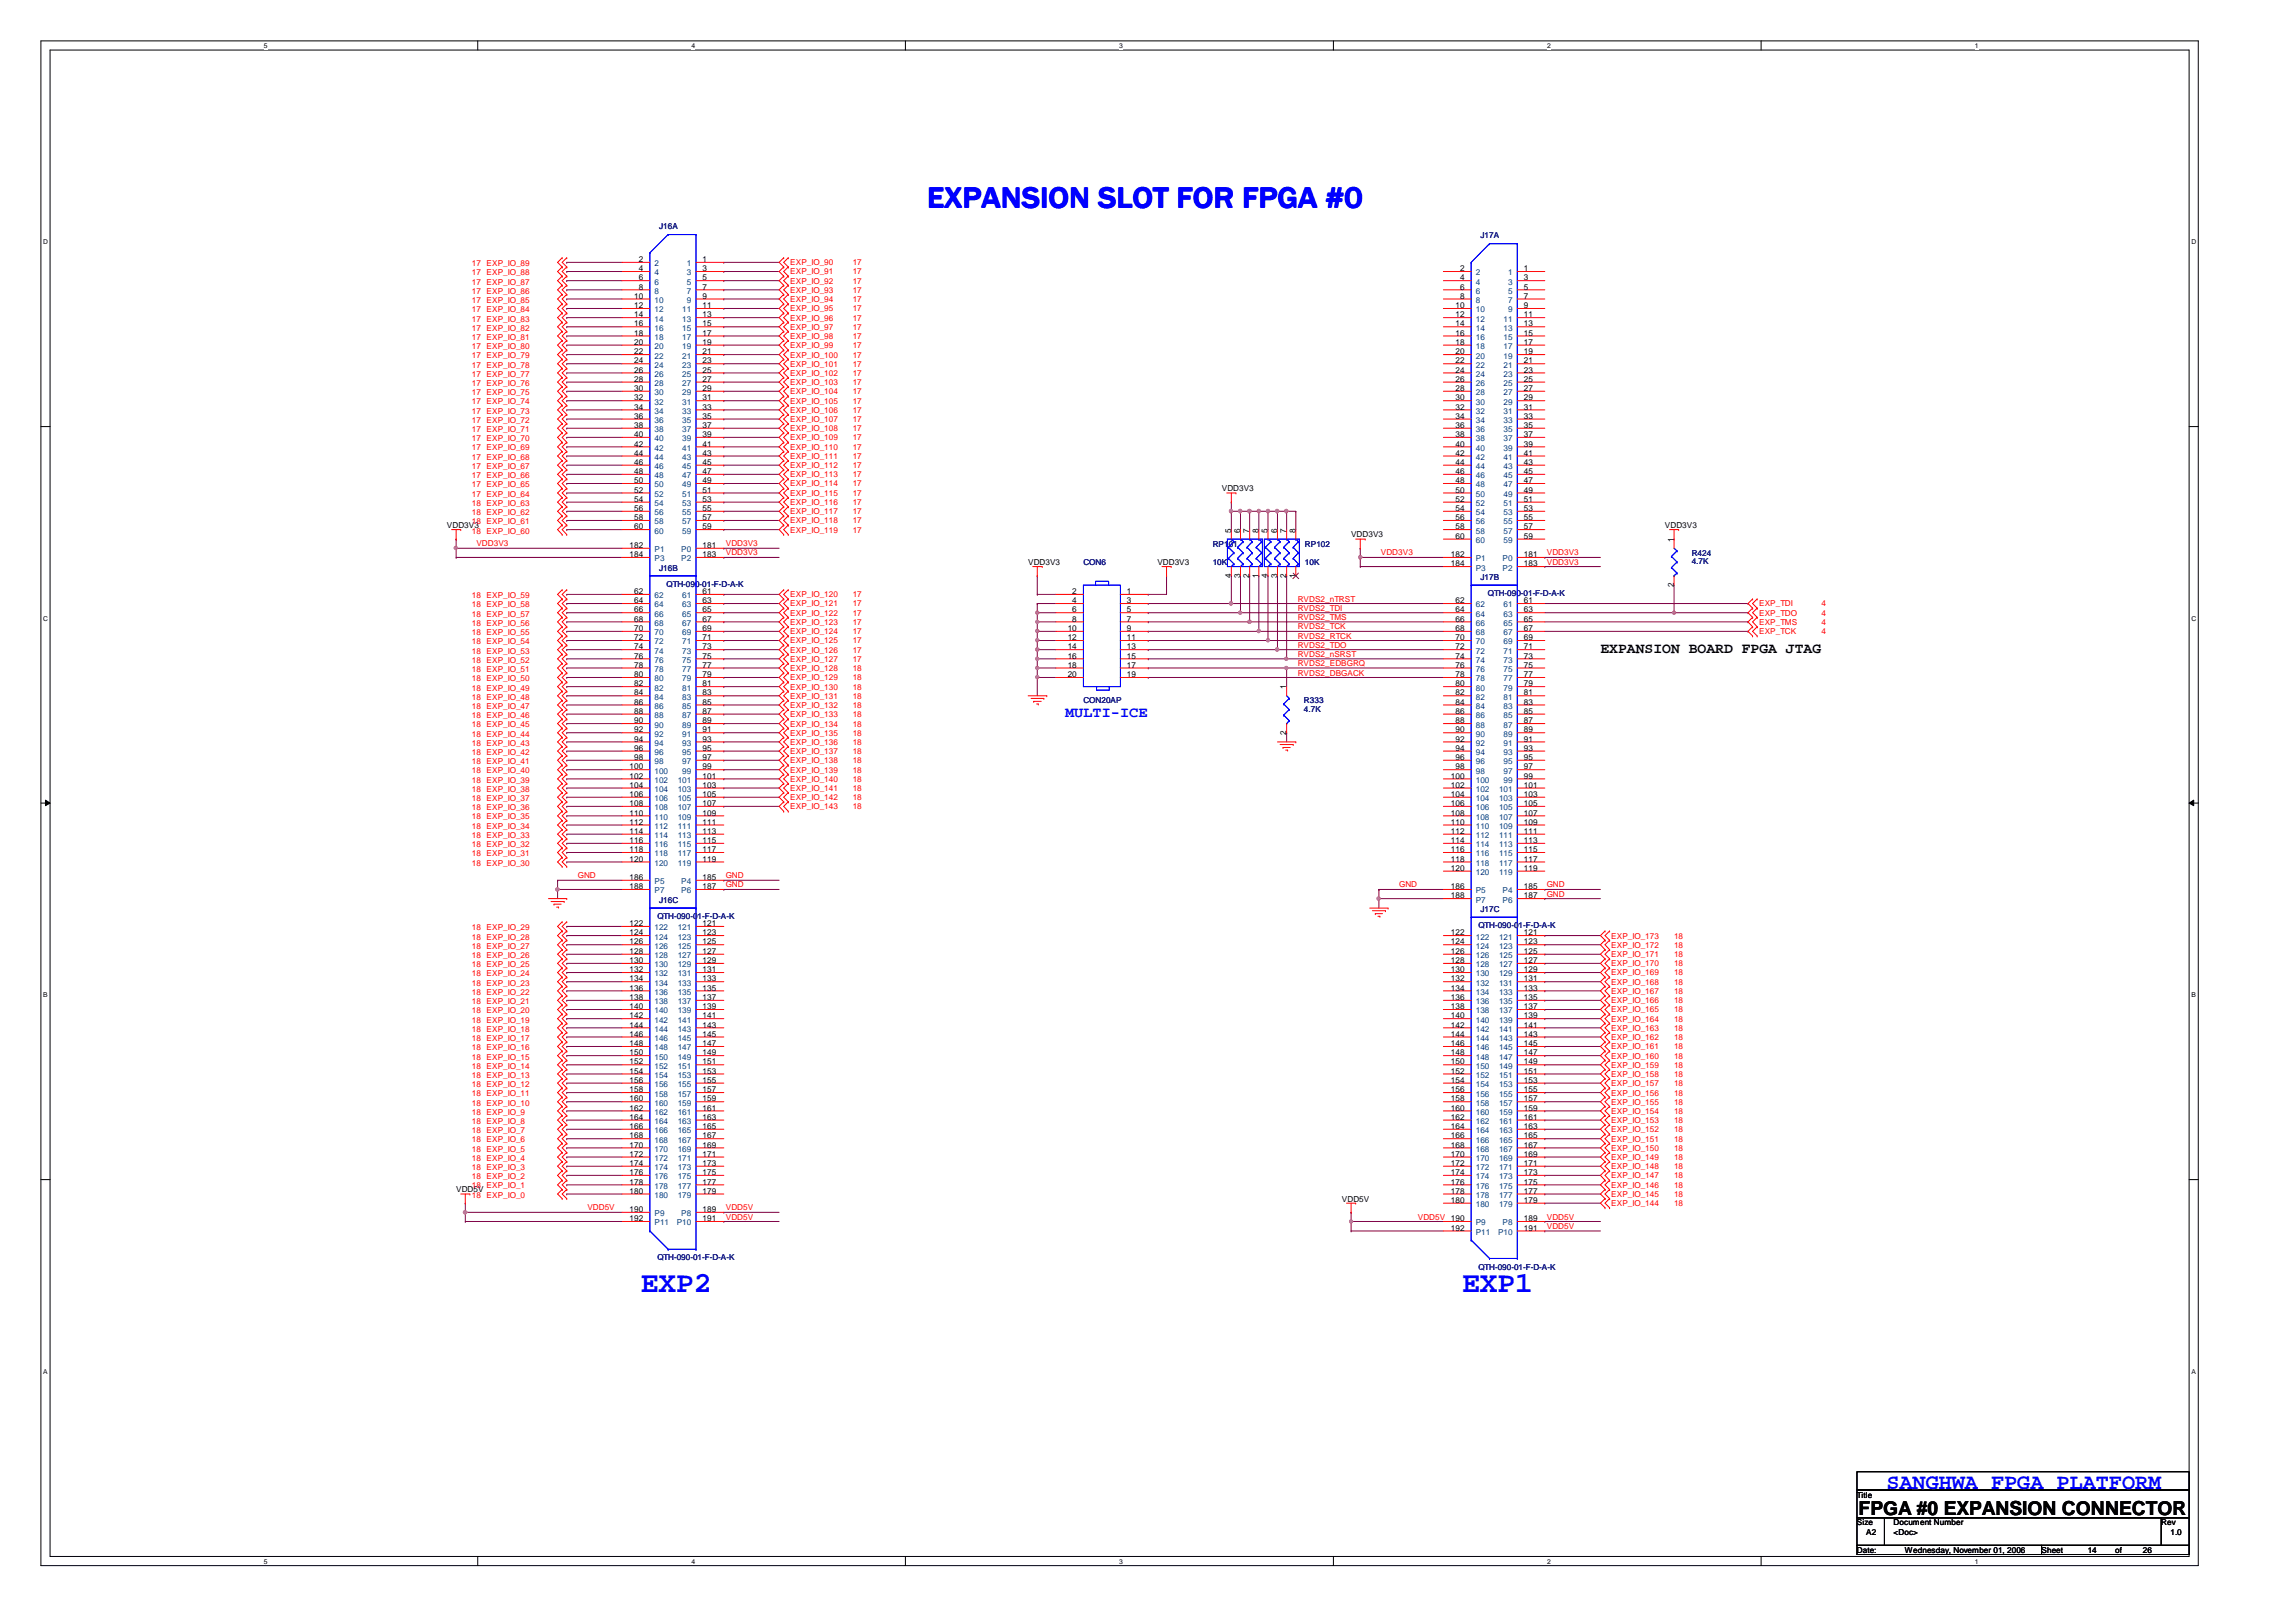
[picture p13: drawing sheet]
<svg xmlns="http://www.w3.org/2000/svg" width="297mm" height="210mm" viewBox="0 0 297 210" stroke-linecap="round" stroke-linejoin="round" font-family="sans-serif">
<defs><g id="words">
<g font-size="3.8" fill="#00f">
<text x="120" y="26.8">EXPANSION SLOT FOR FPGA #0</text>
<text x="82.9" y="167.3">EXP2</text>
<text x="189.1" y="167.3">EXP1</text>
</g>
<text font-size="2.8" fill="#00f" x="244.1" y="192.7">SANGHWA FPGA PLATFORM</text>
<text font-size="2.5" x="240.5" y="196">FPGA #0 EXPANSION CONNECTOR</text>
<text font-size="1.9" x="207.1" y="84.5">EXPANSION BOARD FPGA JTAG</text>
<text font-size="1.9" fill="#00f" x="137.8" y="92.8">MULTI-ICE</text>
<g font-size="1.1" fill="#000080">
<text x="85.3" y="29.7">J16A</text>
<text x="191.5" y="30.9">J17A</text>
<text x="156.9" y="70.7">RP101</text>
<text x="168.8" y="70.7">RP102</text>
<text x="218.9" y="71.9">R424</text>
<text x="85.3" y="73.8">J16B</text>
<text x="86.2" y="76">QTH-090-01-F-D-A-K</text>
<text x="140.2" y="73.1">CON6</text>
<text x="156.9" y="73.1">10K</text>
<text x="168.8" y="73.1">10K</text>
<text x="191.5" y="75">J17B</text>
<text x="192.5" y="77.2">QTH-090-01-F-D-A-K</text>
<text x="218.9" y="73">4.7K</text>
<text x="140.2" y="91">CON20AP</text>
<text x="168.7" y="91">R333</text>
<text x="168.7" y="92.1">4.7K</text>
<text x="85" y="119">QTH-090-01-F-D-A-K</text>
<text x="85.3" y="116.8">J16C</text>
<text x="191.5" y="118">J17C</text>
<text x="191.3" y="120.1">QTH-090-01-F-D-A-K</text>
<text x="85" y="163.1">QTH-090-01-F-D-A-K</text>
<text x="191.3" y="164.3">QTH-090-01-F-D-A-K</text>
</g>
<g font-size="1.1" fill="#f00">
<text x="61" y="35.6">17 EXP_IO_88</text>
<text x="61" y="34.4">17 EXP_IO_89</text>
<text x="102.2" y="34.3">EXP_IO_90</text>
<text x="102.2" y="35.5">EXP_IO_91</text>
<text x="110.3" y="34.3">17</text>
<text x="110.3" y="35.5">17</text>
<text x="61" y="41.6">17 EXP_IO_83</text>
<text x="61" y="40.4">17 EXP_IO_84</text>
<text x="61" y="39.2">17 EXP_IO_85</text>
<text x="61" y="38">17 EXP_IO_86</text>
<text x="61" y="36.8">17 EXP_IO_87</text>
<text x="102.2" y="36.7">EXP_IO_92</text>
<text x="102.2" y="37.9">EXP_IO_93</text>
<text x="102.2" y="39.1">EXP_IO_94</text>
<text x="102.2" y="40.3">EXP_IO_95</text>
<text x="102.2" y="41.5">EXP_IO_96</text>
<text x="110.3" y="36.7">17</text>
<text x="110.3" y="37.9">17</text>
<text x="110.3" y="39.1">17</text>
<text x="110.3" y="40.3">17</text>
<text x="110.3" y="41.5">17</text>
<text x="61" y="47.6">17 EXP_IO_78</text>
<text x="61" y="46.4">17 EXP_IO_79</text>
<text x="61" y="45.2">17 EXP_IO_80</text>
<text x="61" y="44">17 EXP_IO_81</text>
<text x="61" y="42.8">17 EXP_IO_82</text>
<text x="102.2" y="42.7">EXP_IO_97</text>
<text x="102.2" y="43.9">EXP_IO_98</text>
<text x="102.2" y="45">EXP_IO_99</text>
<text x="102.2" y="46.3">EXP_IO_100</text>
<text x="102.2" y="47.5">EXP_IO_101</text>
<text x="110.3" y="42.7">17</text>
<text x="110.3" y="43.9">17</text>
<text x="110.3" y="45">17</text>
<text x="110.3" y="46.3">17</text>
<text x="110.3" y="47.5">17</text>
<text x="61" y="53.6">17 EXP_IO_73</text>
<text x="61" y="52.3">17 EXP_IO_74</text>
<text x="61" y="51.1">17 EXP_IO_75</text>
<text x="61" y="50">17 EXP_IO_76</text>
<text x="61" y="48.8">17 EXP_IO_77</text>
<text x="102.2" y="48.6">EXP_IO_102</text>
<text x="102.2" y="49.8">EXP_IO_103</text>
<text x="102.2" y="51">EXP_IO_104</text>
<text x="102.2" y="52.2">EXP_IO_105</text>
<text x="102.2" y="53.4">EXP_IO_106</text>
<text x="110.3" y="48.6">17</text>
<text x="110.3" y="49.8">17</text>
<text x="110.3" y="51">17</text>
<text x="110.3" y="52.2">17</text>
<text x="110.3" y="53.4">17</text>
<text x="61" y="59.5">17 EXP_IO_68</text>
<text x="61" y="58.3">17 EXP_IO_69</text>
<text x="61" y="57.1">17 EXP_IO_70</text>
<text x="61" y="55.9">17 EXP_IO_71</text>
<text x="61" y="54.7">17 EXP_IO_72</text>
<text x="102.2" y="54.6">EXP_IO_107</text>
<text x="102.2" y="55.8">EXP_IO_108</text>
<text x="102.2" y="57">EXP_IO_109</text>
<text x="102.2" y="58.2">EXP_IO_110</text>
<text x="102.2" y="59.4">EXP_IO_111</text>
<text x="110.3" y="54.6">17</text>
<text x="110.3" y="55.8">17</text>
<text x="110.3" y="57">17</text>
<text x="110.3" y="58.2">17</text>
<text x="110.3" y="59.4">17</text>
<text x="61" y="65.5">18 EXP_IO_63</text>
<text x="61" y="64.3">17 EXP_IO_64</text>
<text x="61" y="63.1">17 EXP_IO_65</text>
<text x="61" y="61.9">17 EXP_IO_66</text>
<text x="61" y="60.7">17 EXP_IO_67</text>
<text x="102.2" y="60.6">EXP_IO_112</text>
<text x="102.2" y="61.8">EXP_IO_113</text>
<text x="102.2" y="63">EXP_IO_114</text>
<text x="102.2" y="64.2">EXP_IO_115</text>
<text x="102.2" y="65.4">EXP_IO_116</text>
<text x="110.3" y="60.6">17</text>
<text x="110.3" y="61.8">17</text>
<text x="110.3" y="63">17</text>
<text x="110.3" y="64.2">17</text>
<text x="110.3" y="65.4">17</text>
<text x="61" y="69">18 EXP_IO_60</text>
<text x="61" y="67.9">18 EXP_IO_61</text>
<text x="61" y="66.7">18 EXP_IO_62</text>
<text x="61.6" y="70.7">VDD3V3</text>
<text x="93.9" y="71.9">VDD3V3</text>
<text x="93.9" y="70.7">VDD3V3</text>
<text x="102.2" y="66.5">EXP_IO_117</text>
<text x="102.2" y="67.7">EXP_IO_118</text>
<text x="102.2" y="68.9">EXP_IO_119</text>
<text x="110.3" y="66.5">17</text>
<text x="110.3" y="67.7">17</text>
<text x="110.3" y="68.9">17</text>
<text x="178.6" y="71.9">VDD3V3</text>
<text x="200.1" y="71.9">VDD3V3</text>
<text x="61" y="77.4">18 EXP_IO_59</text>
<text x="102.2" y="77.3">EXP_IO_120</text>
<text x="110.3" y="77.3">17</text>
<text x="167.9" y="77.9">RVDS2_nTRST</text>
<text x="200.1" y="73.1">VDD3V3</text>
<text x="61" y="83.4">18 EXP_IO_54</text>
<text x="61" y="82.2">18 EXP_IO_55</text>
<text x="61" y="81">18 EXP_IO_56</text>
<text x="61" y="79.8">18 EXP_IO_57</text>
<text x="61" y="78.6">18 EXP_IO_58</text>
<text x="102.2" y="78.5">EXP_IO_121</text>
<text x="102.2" y="79.7">EXP_IO_122</text>
<text x="102.2" y="80.9">EXP_IO_123</text>
<text x="102.2" y="82.1">EXP_IO_124</text>
<text x="102.2" y="83.3">EXP_IO_125</text>
<text x="110.3" y="78.5">17</text>
<text x="110.3" y="79.7">17</text>
<text x="110.3" y="80.9">17</text>
<text x="110.3" y="82.1">17</text>
<text x="110.3" y="83.3">17</text>
<text x="167.9" y="80.2">RVDS2_TMS</text>
<text x="167.9" y="83.8">RVDS2_TDO</text>
<text x="167.9" y="81.4">RVDS2_TCK</text>
<text x="167.9" y="82.6">RVDS2_RTCK</text>
<text x="167.9" y="79">RVDS2_TDI</text>
<text x="227.6" y="78.5">EXP_TDI</text>
<text x="227.6" y="79.7">EXP_TDO</text>
<text x="227.6" y="80.9">EXP_TMS</text>
<text x="227.6" y="82.1">EXP_TCK</text>
<text x="235.7" y="79.7">4</text>
<text x="235.7" y="80.9">4</text>
<text x="235.7" y="78.5">4</text>
<text x="235.7" y="82.1">4</text>
<text x="61" y="89.4">18 EXP_IO_49</text>
<text x="61" y="88.1">18 EXP_IO_50</text>
<text x="61" y="87">18 EXP_IO_51</text>
<text x="61" y="85.8">18 EXP_IO_52</text>
<text x="61" y="84.6">18 EXP_IO_53</text>
<text x="102.2" y="84.5">EXP_IO_126</text>
<text x="102.2" y="85.6">EXP_IO_127</text>
<text x="102.2" y="86.8">EXP_IO_128</text>
<text x="102.2" y="88.1">EXP_IO_129</text>
<text x="102.2" y="89.2">EXP_IO_130</text>
<text x="110.3" y="84.5">17</text>
<text x="110.3" y="85.6">17</text>
<text x="110.3" y="86.8">18</text>
<text x="110.3" y="88.1">18</text>
<text x="110.3" y="89.2">18</text>
<text x="167.9" y="87.4">RVDS2_DBGACK</text>
<text x="167.9" y="85">RVDS2_nSRST</text>
<text x="167.9" y="86.2">RVDS2_EDBGRQ</text>
<text x="61" y="95.3">18 EXP_IO_44</text>
<text x="61" y="94.1">18 EXP_IO_45</text>
<text x="61" y="92.9">18 EXP_IO_46</text>
<text x="61" y="91.7">18 EXP_IO_47</text>
<text x="61" y="90.6">18 EXP_IO_48</text>
<text x="102.2" y="90.4">EXP_IO_131</text>
<text x="102.2" y="91.6">EXP_IO_132</text>
<text x="102.2" y="92.8">EXP_IO_133</text>
<text x="102.2" y="94">EXP_IO_134</text>
<text x="102.2" y="95.2">EXP_IO_135</text>
<text x="110.3" y="90.4">18</text>
<text x="110.3" y="91.6">18</text>
<text x="110.3" y="92.8">18</text>
<text x="110.3" y="94">18</text>
<text x="110.3" y="95.2">18</text>
<text x="61" y="101.3">18 EXP_IO_39</text>
<text x="61" y="100.1">18 EXP_IO_40</text>
<text x="61" y="98.9">18 EXP_IO_41</text>
<text x="61" y="97.7">18 EXP_IO_42</text>
<text x="61" y="96.5">18 EXP_IO_43</text>
<text x="102.2" y="96.4">EXP_IO_136</text>
<text x="102.2" y="97.6">EXP_IO_137</text>
<text x="102.2" y="98.8">EXP_IO_138</text>
<text x="102.2" y="100">EXP_IO_139</text>
<text x="102.2" y="101.2">EXP_IO_140</text>
<text x="110.3" y="96.4">18</text>
<text x="110.3" y="97.6">18</text>
<text x="110.3" y="98.8">18</text>
<text x="110.3" y="100">18</text>
<text x="110.3" y="101.2">18</text>
<text x="61" y="107.3">18 EXP_IO_34</text>
<text x="61" y="106">18 EXP_IO_35</text>
<text x="61" y="104.9">18 EXP_IO_36</text>
<text x="61" y="103.7">18 EXP_IO_37</text>
<text x="61" y="102.5">18 EXP_IO_38</text>
<text x="102.2" y="102.4">EXP_IO_141</text>
<text x="102.2" y="103.5">EXP_IO_142</text>
<text x="102.2" y="104.7">EXP_IO_143</text>
<text x="110.3" y="102.4">18</text>
<text x="110.3" y="103.5">18</text>
<text x="110.3" y="104.7">18</text>
<text x="61" y="112">18 EXP_IO_30</text>
<text x="61" y="110.8">18 EXP_IO_31</text>
<text x="61" y="109.6">18 EXP_IO_32</text>
<text x="61" y="108.5">18 EXP_IO_33</text>
<text x="74.8" y="113.7">GND</text>
<text x="93.9" y="113.7">GND</text>
<text x="93.9" y="114.9">GND</text>
<text x="181" y="114.9">GND</text>
<text x="200.1" y="116">GND</text>
<text x="200.1" y="114.9">GND</text>
<text x="61" y="125.2">18 EXP_IO_25</text>
<text x="61" y="124">18 EXP_IO_26</text>
<text x="61" y="122.8">18 EXP_IO_27</text>
<text x="61" y="121.6">18 EXP_IO_28</text>
<text x="61" y="120.4">18 EXP_IO_29</text>
<text x="208.4" y="125.1">EXP_IO_170</text>
<text x="208.4" y="123.9">EXP_IO_171</text>
<text x="208.4" y="122.6">EXP_IO_172</text>
<text x="208.4" y="121.5">EXP_IO_173</text>
<text x="216.6" y="125.1">18</text>
<text x="216.6" y="123.9">18</text>
<text x="216.6" y="122.6">18</text>
<text x="216.6" y="121.5">18</text>
<text x="61" y="131.1">18 EXP_IO_20</text>
<text x="61" y="129.9">18 EXP_IO_21</text>
<text x="61" y="128.7">18 EXP_IO_22</text>
<text x="61" y="127.6">18 EXP_IO_23</text>
<text x="61" y="126.4">18 EXP_IO_24</text>
<text x="208.4" y="131">EXP_IO_165</text>
<text x="208.4" y="129.8">EXP_IO_166</text>
<text x="208.4" y="128.6">EXP_IO_167</text>
<text x="208.4" y="127.4">EXP_IO_168</text>
<text x="208.4" y="126.2">EXP_IO_169</text>
<text x="216.6" y="131">18</text>
<text x="216.6" y="129.8">18</text>
<text x="216.6" y="128.6">18</text>
<text x="216.6" y="127.4">18</text>
<text x="216.6" y="126.2">18</text>
<text x="61" y="137.1">18 EXP_IO_15</text>
<text x="61" y="135.9">18 EXP_IO_16</text>
<text x="61" y="134.7">18 EXP_IO_17</text>
<text x="61" y="133.5">18 EXP_IO_18</text>
<text x="61" y="132.3">18 EXP_IO_19</text>
<text x="208.4" y="137">EXP_IO_160</text>
<text x="208.4" y="135.8">EXP_IO_161</text>
<text x="208.4" y="134.6">EXP_IO_162</text>
<text x="208.4" y="133.4">EXP_IO_163</text>
<text x="208.4" y="132.2">EXP_IO_164</text>
<text x="216.6" y="137">18</text>
<text x="216.6" y="135.8">18</text>
<text x="216.6" y="134.6">18</text>
<text x="216.6" y="133.4">18</text>
<text x="216.6" y="132.2">18</text>
<text x="61" y="143.1">18 EXP_IO_10</text>
<text x="61" y="141.9">18 EXP_IO_11</text>
<text x="61" y="140.7">18 EXP_IO_12</text>
<text x="61" y="139.5">18 EXP_IO_13</text>
<text x="61" y="138.3">18 EXP_IO_14</text>
<text x="208.4" y="143">EXP_IO_155</text>
<text x="208.4" y="141.8">EXP_IO_156</text>
<text x="208.4" y="140.5">EXP_IO_157</text>
<text x="208.4" y="139.4">EXP_IO_158</text>
<text x="208.4" y="138.2">EXP_IO_159</text>
<text x="216.6" y="143">18</text>
<text x="216.6" y="141.8">18</text>
<text x="216.6" y="140.5">18</text>
<text x="216.6" y="139.4">18</text>
<text x="216.6" y="138.2">18</text>
<text x="61" y="149.1">18 EXP_IO_5</text>
<text x="61" y="147.8">18 EXP_IO_6</text>
<text x="61" y="146.6">18 EXP_IO_7</text>
<text x="61" y="145.5">18 EXP_IO_8</text>
<text x="61" y="144.3">18 EXP_IO_9</text>
<text x="208.4" y="148.9">EXP_IO_150</text>
<text x="208.4" y="147.7">EXP_IO_151</text>
<text x="208.4" y="146.5">EXP_IO_152</text>
<text x="208.4" y="145.3">EXP_IO_153</text>
<text x="208.4" y="144.1">EXP_IO_154</text>
<text x="216.6" y="148.9">18</text>
<text x="216.6" y="147.7">18</text>
<text x="216.6" y="146.5">18</text>
<text x="216.6" y="145.3">18</text>
<text x="216.6" y="144.1">18</text>
<text x="61" y="155">18 EXP_IO_0</text>
<text x="61" y="153.8">18 EXP_IO_1</text>
<text x="61" y="152.6">18 EXP_IO_2</text>
<text x="61" y="151.4">18 EXP_IO_3</text>
<text x="61" y="150.2">18 EXP_IO_4</text>
<text x="208.4" y="154.9">EXP_IO_145</text>
<text x="208.4" y="153.7">EXP_IO_146</text>
<text x="208.4" y="152.5">EXP_IO_147</text>
<text x="208.4" y="151.3">EXP_IO_148</text>
<text x="208.4" y="150.1">EXP_IO_149</text>
<text x="216.6" y="154.9">18</text>
<text x="216.6" y="153.7">18</text>
<text x="216.6" y="152.5">18</text>
<text x="216.6" y="151.3">18</text>
<text x="216.6" y="150.1">18</text>
<text x="76" y="156.6">VDD5V</text>
<text x="93.9" y="157.8">VDD5V</text>
<text x="93.9" y="156.6">VDD5V</text>
<text x="183.4" y="157.8">VDD5V 190</text>
<text x="200.1" y="157.8">VDD5V</text>
<text x="200.1" y="159">VDD5V</text>
<text x="208.4" y="156.1">EXP_IO_144</text>
<text x="216.6" y="156.1">18</text>
</g>
<g font-size="1.1">
<text x="82.6" y="33.9">2</text>
<text x="82.6" y="35.1">4</text>
<text x="90.9" y="33.9">1</text>
<text x="90.9" y="35.1">3</text>
<text x="188.9" y="35.1">2</text>
<text x="197.1" y="35.1">1</text>
<text x="82" y="38.7">10</text>
<text x="82" y="39.9">12</text>
<text x="82" y="41.1">14</text>
<text x="82.6" y="36.3">6</text>
<text x="82.6" y="37.5">8</text>
<text x="90.9" y="36.3">5</text>
<text x="90.9" y="37.5">7</text>
<text x="90.9" y="38.7">9</text>
<text x="90.9" y="39.9">11</text>
<text x="90.9" y="41.1">13</text>
<text x="188.3" y="39.9">10</text>
<text x="188.3" y="41.1">12</text>
<text x="188.9" y="36.3">4</text>
<text x="188.9" y="37.5">6</text>
<text x="188.9" y="38.7">8</text>
<text x="197.1" y="36.3">3</text>
<text x="197.1" y="37.5">5</text>
<text x="197.1" y="38.7">7</text>
<text x="197.1" y="39.9">9</text>
<text x="197.1" y="41.1">11</text>
<text x="82" y="42.2">16</text>
<text x="82" y="43.4">18</text>
<text x="82" y="44.6">20</text>
<text x="82" y="45.8">22</text>
<text x="82" y="47">24</text>
<text x="90.9" y="42.2">15</text>
<text x="90.9" y="43.4">17</text>
<text x="90.9" y="44.6">19</text>
<text x="90.9" y="45.8">21</text>
<text x="90.9" y="47">23</text>
<text x="188.3" y="42.2">14</text>
<text x="188.3" y="43.4">16</text>
<text x="188.3" y="44.6">18</text>
<text x="188.3" y="45.8">20</text>
<text x="188.3" y="47">22</text>
<text x="197.1" y="42.2">13</text>
<text x="197.1" y="43.4">15</text>
<text x="197.1" y="44.6">17</text>
<text x="197.1" y="45.8">19</text>
<text x="197.1" y="47">21</text>
<text x="82" y="48.2">26</text>
<text x="82" y="49.4">28</text>
<text x="82" y="50.6">30</text>
<text x="82" y="51.8">32</text>
<text x="82" y="53">34</text>
<text x="90.9" y="48.2">25</text>
<text x="90.9" y="49.4">27</text>
<text x="90.9" y="50.6">29</text>
<text x="90.9" y="51.8">31</text>
<text x="90.9" y="53">33</text>
<text x="188.3" y="48.2">24</text>
<text x="188.3" y="49.4">26</text>
<text x="188.3" y="50.6">28</text>
<text x="188.3" y="51.8">30</text>
<text x="188.3" y="53">32</text>
<text x="197.1" y="48.2">23</text>
<text x="197.1" y="49.4">25</text>
<text x="197.1" y="50.6">27</text>
<text x="197.1" y="51.8">29</text>
<text x="197.1" y="53">31</text>
<text x="82" y="54.2">36</text>
<text x="82" y="55.4">38</text>
<text x="82" y="56.6">40</text>
<text x="82" y="57.8">42</text>
<text x="82" y="59">44</text>
<text x="90.9" y="54.2">35</text>
<text x="90.9" y="55.4">37</text>
<text x="90.9" y="56.6">39</text>
<text x="90.9" y="57.8">41</text>
<text x="90.9" y="59">43</text>
<text x="188.3" y="54.2">34</text>
<text x="188.3" y="55.4">36</text>
<text x="188.3" y="56.6">38</text>
<text x="188.3" y="57.8">40</text>
<text x="188.3" y="59">42</text>
<text x="197.1" y="54.2">33</text>
<text x="197.1" y="55.4">35</text>
<text x="197.1" y="56.6">37</text>
<text x="197.1" y="57.8">39</text>
<text x="197.1" y="59">41</text>
<text x="82" y="60.2">46</text>
<text x="82" y="61.3">48</text>
<text x="82" y="62.5">50</text>
<text x="82" y="63.8">52</text>
<text x="82" y="64.9">54</text>
<text x="90.9" y="60.2">45</text>
<text x="90.9" y="61.3">47</text>
<text x="90.9" y="62.5">49</text>
<text x="90.9" y="63.8">51</text>
<text x="90.9" y="64.9">53</text>
<text x="158.1" y="63.5">VDD3V3</text>
<text x="188.3" y="60.2">44</text>
<text x="188.3" y="61.3">46</text>
<text x="188.3" y="62.5">48</text>
<text x="188.3" y="63.8">50</text>
<text x="188.3" y="64.9">52</text>
<text x="197.1" y="60.2">43</text>
<text x="197.1" y="61.3">45</text>
<text x="197.1" y="62.5">47</text>
<text x="197.1" y="63.8">49</text>
<text x="197.1" y="64.9">51</text>
<text x="57.8" y="68.3">VDD3V3</text>
<text x="81.4" y="70.9">182</text>
<text x="82" y="66.1">56</text>
<text x="82" y="67.3">58</text>
<text x="82" y="68.5">60</text>
<text x="90.9" y="66.1">55</text>
<text x="90.9" y="67.3">57</text>
<text x="90.9" y="68.5">59</text>
<text x="90.9" y="70.9">181</text>
<text x="159.3" y="68.9" transform="rotate(-90 159.3 68.9)">5</text>
<text x="160.4" y="68.9" transform="rotate(-90 160.4 68.9)">6</text>
<text x="161.6" y="68.9" transform="rotate(-90 161.6 68.9)">7</text>
<text x="162.8" y="68.9" transform="rotate(-90 162.8 68.9)">8</text>
<text x="164" y="68.9" transform="rotate(-90 164 68.9)">5</text>
<text x="165.2" y="68.9" transform="rotate(-90 165.2 68.9)">6</text>
<text x="166.4" y="68.9" transform="rotate(-90 166.4 68.9)">7</text>
<text x="167.6" y="68.9" transform="rotate(-90 167.6 68.9)">8</text>
<text x="174.8" y="69.5">VDD3V3</text>
<text x="188.3" y="66.1">54</text>
<text x="188.3" y="67.3">56</text>
<text x="188.3" y="68.5">58</text>
<text x="188.3" y="69.7">60</text>
<text x="197.1" y="66.1">53</text>
<text x="197.1" y="67.3">55</text>
<text x="197.1" y="68.5">57</text>
<text x="197.1" y="69.7">59</text>
<text x="215.4" y="68.3">VDD3V3</text>
<text x="216.5" y="70.1" transform="rotate(-90 216.5 70.1)">1</text>
<text x="81.4" y="72.1">184</text>
<text x="82" y="76.9">62</text>
<text x="90.9" y="72.1">183</text>
<text x="90.9" y="76.9">61</text>
<text x="133" y="73.1">VDD3V3</text>
<text x="138.7" y="76.9">2</text>
<text x="145.8" y="76.9">1</text>
<text x="149.7" y="73.1">VDD3V3</text>
<text x="159.3" y="74.8" transform="rotate(-90 159.3 74.8)">4</text>
<text x="160.4" y="74.8" transform="rotate(-90 160.4 74.8)">3</text>
<text x="161.6" y="74.8" transform="rotate(-90 161.6 74.8)">2</text>
<text x="162.8" y="74.8" transform="rotate(-90 162.8 74.8)">1</text>
<text x="164" y="74.8" transform="rotate(-90 164 74.8)">4</text>
<text x="165.2" y="74.8" transform="rotate(-90 165.2 74.8)">3</text>
<text x="166.4" y="74.8" transform="rotate(-90 166.4 74.8)">2</text>
<text x="167.6" y="74.8" transform="rotate(-90 167.6 74.8)">1</text>
<text x="187.7" y="72.1">182</text>
<text x="187.7" y="73.3">184</text>
<text x="197.1" y="72.1">181</text>
<text x="197.1" y="73.3">183</text>
<text x="216.5" y="75.9" transform="rotate(-90 216.5 75.9)">2</text>
<text x="82" y="78.1">64</text>
<text x="82" y="79.2">66</text>
<text x="82" y="80.4">68</text>
<text x="82" y="81.7">70</text>
<text x="82" y="82.8">72</text>
<text x="90.9" y="78.1">63</text>
<text x="90.9" y="79.2">65</text>
<text x="90.9" y="80.4">67</text>
<text x="90.9" y="81.7">69</text>
<text x="90.9" y="82.8">71</text>
<text x="138.1" y="81.7">10</text>
<text x="138.1" y="82.8">12</text>
<text x="138.7" y="78.1">4</text>
<text x="138.7" y="79.2">6</text>
<text x="138.7" y="80.4">8</text>
<text x="145.8" y="78.1">3</text>
<text x="145.8" y="79.2">5</text>
<text x="145.8" y="80.4">7</text>
<text x="145.8" y="81.7">9</text>
<text x="145.8" y="82.8">11</text>
<text x="188.3" y="78.1">62</text>
<text x="188.3" y="79.2">64</text>
<text x="188.3" y="80.4">66</text>
<text x="188.3" y="81.7">68</text>
<text x="188.3" y="82.8">70</text>
<text x="197.1" y="78.1">61</text>
<text x="197.1" y="79.2">63</text>
<text x="197.1" y="80.4">65</text>
<text x="197.1" y="81.7">67</text>
<text x="197.1" y="82.8">69</text>
<text x="82" y="84">74</text>
<text x="82" y="85.2">76</text>
<text x="82" y="86.4">78</text>
<text x="82" y="87.6">80</text>
<text x="82" y="88.8">82</text>
<text x="90.9" y="84">73</text>
<text x="90.9" y="85.2">75</text>
<text x="90.9" y="86.4">77</text>
<text x="90.9" y="87.6">79</text>
<text x="90.9" y="88.8">81</text>
<text x="138.1" y="84">14</text>
<text x="138.1" y="85.2">16</text>
<text x="138.1" y="86.4">18</text>
<text x="138.1" y="87.6">20</text>
<text x="145.8" y="84">13</text>
<text x="145.8" y="85.2">15</text>
<text x="145.8" y="86.4">17</text>
<text x="145.8" y="87.6">19</text>
<text x="166.4" y="89.2" transform="rotate(-90 166.4 89.2)">1</text>
<text x="188.3" y="84">72</text>
<text x="188.3" y="85.2">74</text>
<text x="188.3" y="86.4">76</text>
<text x="188.3" y="87.6">78</text>
<text x="188.3" y="88.8">80</text>
<text x="197.1" y="84">71</text>
<text x="197.1" y="85.2">73</text>
<text x="197.1" y="86.4">75</text>
<text x="197.1" y="87.6">77</text>
<text x="197.1" y="88.8">79</text>
<text x="82" y="90">84</text>
<text x="82" y="91.2">86</text>
<text x="82" y="92.4">88</text>
<text x="82" y="93.6">90</text>
<text x="82" y="94.8">92</text>
<text x="82" y="96">94</text>
<text x="90.9" y="90">83</text>
<text x="90.9" y="91.2">85</text>
<text x="90.9" y="92.4">87</text>
<text x="90.9" y="93.6">89</text>
<text x="90.9" y="94.8">91</text>
<text x="90.9" y="96">93</text>
<text x="166.4" y="95.1" transform="rotate(-90 166.4 95.1)">2</text>
<text x="188.3" y="90">82</text>
<text x="188.3" y="91.2">84</text>
<text x="188.3" y="92.4">86</text>
<text x="188.3" y="93.6">88</text>
<text x="188.3" y="94.8">90</text>
<text x="188.3" y="96">92</text>
<text x="197.1" y="90">81</text>
<text x="197.1" y="91.2">83</text>
<text x="197.1" y="92.4">85</text>
<text x="197.1" y="93.6">87</text>
<text x="197.1" y="94.8">89</text>
<text x="197.1" y="96">91</text>
<text x="81.4" y="99.6">100</text>
<text x="81.4" y="100.8">102</text>
<text x="81.4" y="101.9">104</text>
<text x="82" y="97.2">96</text>
<text x="82" y="98.3">98</text>
<text x="90.9" y="97.2">95</text>
<text x="90.9" y="98.3">97</text>
<text x="90.9" y="99.6">99</text>
<text x="90.9" y="100.8">101</text>
<text x="90.9" y="101.9">103</text>
<text x="187.7" y="100.8">100</text>
<text x="187.7" y="101.9">102</text>
<text x="188.3" y="97.2">94</text>
<text x="188.3" y="98.3">96</text>
<text x="188.3" y="99.6">98</text>
<text x="197.1" y="97.2">93</text>
<text x="197.1" y="98.3">95</text>
<text x="197.1" y="99.6">97</text>
<text x="197.1" y="100.8">99</text>
<text x="197.1" y="101.9">101</text>
<text x="81.4" y="103.1">106</text>
<text x="81.4" y="104.3">108</text>
<text x="81.4" y="105.5">110</text>
<text x="81.4" y="106.7">112</text>
<text x="81.4" y="107.9">114</text>
<text x="90.9" y="103.1">105</text>
<text x="90.9" y="104.3">107</text>
<text x="90.9" y="105.5">109</text>
<text x="90.9" y="106.7">111</text>
<text x="90.9" y="107.9">113</text>
<text x="187.7" y="103.1">104</text>
<text x="187.7" y="104.3">106</text>
<text x="187.7" y="105.5">108</text>
<text x="187.7" y="106.7">110</text>
<text x="187.7" y="107.9">112</text>
<text x="197.1" y="103.1">103</text>
<text x="197.1" y="104.3">105</text>
<text x="197.1" y="105.5">107</text>
<text x="197.1" y="106.7">109</text>
<text x="197.1" y="107.9">111</text>
<text x="81.4" y="109.1">116</text>
<text x="81.4" y="110.3">118</text>
<text x="81.4" y="111.5">120</text>
<text x="81.4" y="113.9">186</text>
<text x="90.9" y="109.1">115</text>
<text x="90.9" y="110.3">117</text>
<text x="90.9" y="111.5">119</text>
<text x="90.9" y="113.9">185</text>
<text x="187.7" y="109.1">114</text>
<text x="187.7" y="110.3">116</text>
<text x="187.7" y="111.5">118</text>
<text x="187.7" y="112.7">120</text>
<text x="197.1" y="109.1">113</text>
<text x="197.1" y="110.3">115</text>
<text x="197.1" y="111.5">117</text>
<text x="197.1" y="112.7">119</text>
<text x="81.4" y="119.8">122</text>
<text x="81.4" y="115.1">188</text>
<text x="90.9" y="119.8">121</text>
<text x="90.9" y="115.1">187</text>
<text x="187.7" y="115.1">186</text>
<text x="187.7" y="116.2">188</text>
<text x="197.1" y="115.1">185</text>
<text x="197.1" y="116.2">187</text>
<text x="81.4" y="121">124</text>
<text x="81.4" y="122.2">126</text>
<text x="81.4" y="123.4">128</text>
<text x="81.4" y="124.6">130</text>
<text x="81.4" y="125.8">132</text>
<text x="90.9" y="121">123</text>
<text x="90.9" y="122.2">125</text>
<text x="90.9" y="123.4">127</text>
<text x="90.9" y="124.6">129</text>
<text x="90.9" y="125.8">131</text>
<text x="187.7" y="121">122</text>
<text x="187.7" y="122.2">124</text>
<text x="187.7" y="123.4">126</text>
<text x="187.7" y="124.6">128</text>
<text x="187.7" y="125.8">130</text>
<text x="197.1" y="121">121</text>
<text x="197.1" y="122.2">123</text>
<text x="197.1" y="123.4">125</text>
<text x="197.1" y="124.6">127</text>
<text x="197.1" y="125.8">129</text>
<text x="81.4" y="127">134</text>
<text x="81.4" y="128.2">136</text>
<text x="81.4" y="129.4">138</text>
<text x="81.4" y="130.6">140</text>
<text x="81.4" y="131.8">142</text>
<text x="90.9" y="127">133</text>
<text x="90.9" y="128.2">135</text>
<text x="90.9" y="129.4">137</text>
<text x="90.9" y="130.6">139</text>
<text x="90.9" y="131.8">141</text>
<text x="187.7" y="127">132</text>
<text x="187.7" y="128.2">134</text>
<text x="187.7" y="129.4">136</text>
<text x="187.7" y="130.6">138</text>
<text x="187.7" y="131.8">140</text>
<text x="197.1" y="127">131</text>
<text x="197.1" y="128.2">133</text>
<text x="197.1" y="129.4">135</text>
<text x="197.1" y="130.6">137</text>
<text x="197.1" y="131.8">139</text>
<text x="81.4" y="133">144</text>
<text x="81.4" y="134.2">146</text>
<text x="81.4" y="135.4">148</text>
<text x="81.4" y="136.6">150</text>
<text x="81.4" y="137.8">152</text>
<text x="90.9" y="133">143</text>
<text x="90.9" y="134.2">145</text>
<text x="90.9" y="135.4">147</text>
<text x="90.9" y="136.6">149</text>
<text x="90.9" y="137.8">151</text>
<text x="187.7" y="133">142</text>
<text x="187.7" y="134.2">144</text>
<text x="187.7" y="135.4">146</text>
<text x="187.7" y="136.6">148</text>
<text x="187.7" y="137.8">150</text>
<text x="197.1" y="133">141</text>
<text x="197.1" y="134.2">143</text>
<text x="197.1" y="135.4">145</text>
<text x="197.1" y="136.6">147</text>
<text x="197.1" y="137.8">149</text>
<text x="81.4" y="138.9">154</text>
<text x="81.4" y="140.1">156</text>
<text x="81.4" y="141.4">158</text>
<text x="81.4" y="142.5">160</text>
<text x="81.4" y="143.7">162</text>
<text x="90.9" y="138.9">153</text>
<text x="90.9" y="140.1">155</text>
<text x="90.9" y="141.4">157</text>
<text x="90.9" y="142.5">159</text>
<text x="90.9" y="143.7">161</text>
<text x="187.7" y="138.9">152</text>
<text x="187.7" y="140.1">154</text>
<text x="187.7" y="141.4">156</text>
<text x="187.7" y="142.5">158</text>
<text x="187.7" y="143.7">160</text>
<text x="197.1" y="138.9">151</text>
<text x="197.1" y="140.1">153</text>
<text x="197.1" y="141.4">155</text>
<text x="197.1" y="142.5">157</text>
<text x="197.1" y="143.7">159</text>
<text x="81.4" y="144.9">164</text>
<text x="81.4" y="146.1">166</text>
<text x="81.4" y="147.3">168</text>
<text x="81.4" y="148.5">170</text>
<text x="81.4" y="149.7">172</text>
<text x="90.9" y="144.9">163</text>
<text x="90.9" y="146.1">165</text>
<text x="90.9" y="147.3">167</text>
<text x="90.9" y="148.5">169</text>
<text x="90.9" y="149.7">171</text>
<text x="187.7" y="144.9">162</text>
<text x="187.7" y="146.1">164</text>
<text x="187.7" y="147.3">166</text>
<text x="187.7" y="148.5">168</text>
<text x="187.7" y="149.7">170</text>
<text x="197.1" y="144.9">161</text>
<text x="197.1" y="146.1">163</text>
<text x="197.1" y="147.3">165</text>
<text x="197.1" y="148.5">167</text>
<text x="197.1" y="149.7">169</text>
<text x="59" y="154.3">VDD5V</text>
<text x="81.4" y="150.9">174</text>
<text x="81.4" y="152.1">176</text>
<text x="81.4" y="153.3">178</text>
<text x="81.4" y="154.5">180</text>
<text x="90.9" y="150.9">173</text>
<text x="90.9" y="152.1">175</text>
<text x="90.9" y="153.3">177</text>
<text x="90.9" y="154.5">179</text>
<text x="173.6" y="155.5">VDD5V</text>
<text x="187.7" y="150.9">172</text>
<text x="187.7" y="152.1">174</text>
<text x="187.7" y="153.3">176</text>
<text x="187.7" y="154.5">178</text>
<text x="187.7" y="155.7">180</text>
<text x="197.1" y="150.9">171</text>
<text x="197.1" y="152.1">173</text>
<text x="197.1" y="153.3">175</text>
<text x="197.1" y="154.5">177</text>
<text x="197.1" y="155.7">179</text>
<text x="81.4" y="156.8">190</text>
<text x="81.4" y="158">192</text>
<text x="90.9" y="156.8">189</text>
<text x="90.9" y="158">191</text>
<text x="187.7" y="159.3">192</text>
<text x="197.1" y="158">189</text>
<text x="197.1" y="159.3">191</text>
<text x="240.2" y="193.8">Title</text>
<text x="240.2" y="197.4">Size</text>
<text x="245" y="197.4">Document Number</text>
<text x="279.6" y="197.4">Rev</text>
<text x="240.2" y="201">Date:</text>
<text x="241.4" y="198.6">A2</text>
<text x="245" y="198.6">&lt;Doc&gt;</text>
<text x="246.4" y="201">Wednesday, November 01, 2006</text>
<text x="264.1" y="201">Sheet</text>
<text x="270.1" y="201">14</text>
<text x="273.6" y="201">of</text>
<text x="277.2" y="201">26</text>
<text x="280.8" y="198.6">1.0</text>
</g>
<g font-size="1.1" fill="#004080">
<text x="84.7" y="34.5">2</text>
<text x="84.7" y="35.6">4</text>
<text x="88.9" y="34.5">1</text>
<text x="88.9" y="35.6">3</text>
<text x="190.9" y="35.6">2</text>
<text x="195.1" y="35.6">1</text>
<text x="84.7" y="36.8">6</text>
<text x="84.7" y="38">8</text>
<text x="84.7" y="39.2">10</text>
<text x="84.7" y="40.4">12</text>
<text x="84.7" y="41.6">14</text>
<text x="88.3" y="40.4">11</text>
<text x="88.3" y="41.6">13</text>
<text x="88.9" y="36.8">5</text>
<text x="88.9" y="38">7</text>
<text x="88.9" y="39.2">9</text>
<text x="190.9" y="36.8">4</text>
<text x="190.9" y="38">6</text>
<text x="190.9" y="39.2">8</text>
<text x="190.9" y="40.4">10</text>
<text x="190.9" y="41.6">12</text>
<text x="194.5" y="41.6">11</text>
<text x="195.1" y="36.8">3</text>
<text x="195.1" y="38">5</text>
<text x="195.1" y="39.2">7</text>
<text x="195.1" y="40.4">9</text>
<text x="84.7" y="42.8">16</text>
<text x="84.7" y="44">18</text>
<text x="84.7" y="45.2">20</text>
<text x="84.7" y="46.4">22</text>
<text x="84.7" y="47.6">24</text>
<text x="88.3" y="42.8">15</text>
<text x="88.3" y="44">17</text>
<text x="88.3" y="45.2">19</text>
<text x="88.3" y="46.4">21</text>
<text x="88.3" y="47.6">23</text>
<text x="190.9" y="42.8">14</text>
<text x="190.9" y="44">16</text>
<text x="190.9" y="45.2">18</text>
<text x="190.9" y="46.4">20</text>
<text x="190.9" y="47.6">22</text>
<text x="194.5" y="42.8">13</text>
<text x="194.5" y="44">15</text>
<text x="194.5" y="45.2">17</text>
<text x="194.5" y="46.4">19</text>
<text x="194.5" y="47.6">21</text>
<text x="84.7" y="48.8">26</text>
<text x="84.7" y="50">28</text>
<text x="84.7" y="51.1">30</text>
<text x="84.7" y="52.4">32</text>
<text x="84.7" y="53.6">34</text>
<text x="88.3" y="48.8">25</text>
<text x="88.3" y="50">27</text>
<text x="88.3" y="51.1">29</text>
<text x="88.3" y="52.4">31</text>
<text x="88.3" y="53.6">33</text>
<text x="190.9" y="48.8">24</text>
<text x="190.9" y="50">26</text>
<text x="190.9" y="51.1">28</text>
<text x="190.9" y="52.4">30</text>
<text x="190.9" y="53.6">32</text>
<text x="194.5" y="48.8">23</text>
<text x="194.5" y="50">25</text>
<text x="194.5" y="51.1">27</text>
<text x="194.5" y="52.4">29</text>
<text x="194.5" y="53.6">31</text>
<text x="84.7" y="54.7">36</text>
<text x="84.7" y="55.9">38</text>
<text x="84.7" y="57.1">40</text>
<text x="84.7" y="58.3">42</text>
<text x="84.7" y="59.5">44</text>
<text x="88.3" y="54.7">35</text>
<text x="88.3" y="55.9">37</text>
<text x="88.3" y="57.1">39</text>
<text x="88.3" y="58.3">41</text>
<text x="88.3" y="59.5">43</text>
<text x="190.9" y="54.7">34</text>
<text x="190.9" y="55.9">36</text>
<text x="190.9" y="57.1">38</text>
<text x="190.9" y="58.3">40</text>
<text x="190.9" y="59.5">42</text>
<text x="194.5" y="54.7">33</text>
<text x="194.5" y="55.9">35</text>
<text x="194.5" y="57.1">37</text>
<text x="194.5" y="58.3">39</text>
<text x="194.5" y="59.5">41</text>
<text x="84.7" y="60.7">46</text>
<text x="84.7" y="61.9">48</text>
<text x="84.7" y="63.1">50</text>
<text x="84.7" y="64.3">52</text>
<text x="84.7" y="65.5">54</text>
<text x="88.3" y="60.7">45</text>
<text x="88.3" y="61.9">47</text>
<text x="88.3" y="63.1">49</text>
<text x="88.3" y="64.3">51</text>
<text x="88.3" y="65.5">53</text>
<text x="190.9" y="60.7">44</text>
<text x="190.9" y="61.9">46</text>
<text x="190.9" y="63.1">48</text>
<text x="190.9" y="64.3">50</text>
<text x="190.9" y="65.5">52</text>
<text x="194.5" y="60.7">43</text>
<text x="194.5" y="61.9">45</text>
<text x="194.5" y="63.1">47</text>
<text x="194.5" y="64.3">49</text>
<text x="194.5" y="65.5">51</text>
<text x="84.7" y="66.7">56</text>
<text x="84.7" y="67.9">58</text>
<text x="84.7" y="69">60</text>
<text x="84.7" y="71.5">P1</text>
<text x="88.1" y="71.5">P0</text>
<text x="88.3" y="66.7">55</text>
<text x="88.3" y="67.9">57</text>
<text x="88.3" y="69">59</text>
<text x="190.9" y="66.7">54</text>
<text x="190.9" y="67.9">56</text>
<text x="190.9" y="69">58</text>
<text x="190.9" y="70.3">60</text>
<text x="194.5" y="66.7">53</text>
<text x="194.5" y="67.9">55</text>
<text x="194.5" y="69">57</text>
<text x="194.5" y="70.3">59</text>
<text x="84.7" y="72.6">P3</text>
<text x="84.7" y="77.4">62</text>
<text x="88.1" y="72.6">P2</text>
<text x="88.3" y="77.4">61</text>
<text x="190.9" y="72.6">P1</text>
<text x="190.9" y="73.8">P3</text>
<text x="194.4" y="72.6">P0</text>
<text x="194.4" y="73.8">P2</text>
<text x="84.7" y="78.6">64</text>
<text x="84.7" y="79.8">66</text>
<text x="84.7" y="81">68</text>
<text x="84.7" y="82.2">70</text>
<text x="84.7" y="83.4">72</text>
<text x="88.3" y="78.6">63</text>
<text x="88.3" y="79.8">65</text>
<text x="88.3" y="81">67</text>
<text x="88.3" y="82.2">69</text>
<text x="88.3" y="83.4">71</text>
<text x="190.9" y="78.6">62</text>
<text x="190.9" y="79.8">64</text>
<text x="190.9" y="81">66</text>
<text x="190.9" y="82.2">68</text>
<text x="190.9" y="83.4">70</text>
<text x="194.5" y="78.6">61</text>
<text x="194.5" y="79.8">63</text>
<text x="194.5" y="81">65</text>
<text x="194.5" y="82.2">67</text>
<text x="194.5" y="83.4">69</text>
<text x="84.7" y="84.6">74</text>
<text x="84.7" y="85.8">76</text>
<text x="84.7" y="87">78</text>
<text x="84.7" y="88.2">80</text>
<text x="84.7" y="89.4">82</text>
<text x="88.3" y="84.6">73</text>
<text x="88.3" y="85.8">75</text>
<text x="88.3" y="87">77</text>
<text x="88.3" y="88.2">79</text>
<text x="88.3" y="89.4">81</text>
<text x="190.9" y="84.6">72</text>
<text x="190.9" y="85.8">74</text>
<text x="190.9" y="87">76</text>
<text x="190.9" y="88.2">78</text>
<text x="190.9" y="89.4">80</text>
<text x="194.5" y="84.6">71</text>
<text x="194.5" y="85.8">73</text>
<text x="194.5" y="87">75</text>
<text x="194.5" y="88.2">77</text>
<text x="194.5" y="89.4">79</text>
<text x="84.7" y="90.6">84</text>
<text x="84.7" y="91.7">86</text>
<text x="84.7" y="92.9">88</text>
<text x="84.7" y="94.1">90</text>
<text x="84.7" y="95.3">92</text>
<text x="88.3" y="90.6">83</text>
<text x="88.3" y="91.7">85</text>
<text x="88.3" y="92.9">87</text>
<text x="88.3" y="94.1">89</text>
<text x="88.3" y="95.3">91</text>
<text x="190.9" y="90.6">82</text>
<text x="190.9" y="91.7">84</text>
<text x="190.9" y="92.9">86</text>
<text x="190.9" y="94.1">88</text>
<text x="190.9" y="95.3">90</text>
<text x="194.5" y="90.6">81</text>
<text x="194.5" y="91.7">83</text>
<text x="194.5" y="92.9">85</text>
<text x="194.5" y="94.1">87</text>
<text x="194.5" y="95.3">89</text>
<text x="84.7" y="96.5">94</text>
<text x="84.7" y="97.7">96</text>
<text x="84.7" y="98.9">98</text>
<text x="84.7" y="100.1">100</text>
<text x="84.7" y="101.3">102</text>
<text x="87.7" y="101.3">101</text>
<text x="88.3" y="96.5">93</text>
<text x="88.3" y="97.7">95</text>
<text x="88.3" y="98.9">97</text>
<text x="88.3" y="100.1">99</text>
<text x="190.9" y="96.5">92</text>
<text x="190.9" y="97.7">94</text>
<text x="190.9" y="98.9">96</text>
<text x="190.9" y="100.1">98</text>
<text x="190.9" y="101.3">100</text>
<text x="194.5" y="96.5">91</text>
<text x="194.5" y="97.7">93</text>
<text x="194.5" y="98.9">95</text>
<text x="194.5" y="100.1">97</text>
<text x="194.5" y="101.3">99</text>
<text x="84.7" y="102.5">104</text>
<text x="84.7" y="103.7">106</text>
<text x="84.7" y="104.9">108</text>
<text x="84.7" y="106.1">110</text>
<text x="84.7" y="107.3">112</text>
<text x="87.7" y="102.5">103</text>
<text x="87.7" y="103.7">105</text>
<text x="87.7" y="104.9">107</text>
<text x="87.7" y="106.1">109</text>
<text x="87.7" y="107.3">111</text>
<text x="190.9" y="102.5">102</text>
<text x="190.9" y="103.7">104</text>
<text x="190.9" y="104.9">106</text>
<text x="190.9" y="106.1">108</text>
<text x="190.9" y="107.3">110</text>
<text x="193.9" y="102.5">101</text>
<text x="193.9" y="103.7">103</text>
<text x="193.9" y="104.9">105</text>
<text x="193.9" y="106.1">107</text>
<text x="193.9" y="107.3">109</text>
<text x="84.7" y="108.5">114</text>
<text x="84.7" y="109.6">116</text>
<text x="84.7" y="110.8">118</text>
<text x="84.7" y="112.1">120</text>
<text x="87.7" y="108.5">113</text>
<text x="87.7" y="109.6">115</text>
<text x="87.7" y="110.8">117</text>
<text x="87.7" y="112.1">119</text>
<text x="190.9" y="108.5">112</text>
<text x="190.9" y="109.6">114</text>
<text x="190.9" y="110.8">116</text>
<text x="190.9" y="112.1">118</text>
<text x="190.9" y="113.2">120</text>
<text x="193.9" y="108.5">111</text>
<text x="193.9" y="109.6">113</text>
<text x="193.9" y="110.8">115</text>
<text x="193.9" y="112.1">117</text>
<text x="193.9" y="113.2">119</text>
<text x="84.7" y="114.4">P5</text>
<text x="84.7" y="115.6">P7</text>
<text x="88.1" y="114.4">P4</text>
<text x="88.1" y="115.6">P6</text>
<text x="190.9" y="115.6">P5</text>
<text x="190.9" y="116.8">P7</text>
<text x="194.4" y="115.6">P4</text>
<text x="194.4" y="116.8">P6</text>
<text x="84.7" y="120.4">122</text>
<text x="84.7" y="121.6">124</text>
<text x="84.7" y="122.8">126</text>
<text x="84.7" y="124">128</text>
<text x="84.7" y="125.2">130</text>
<text x="87.7" y="120.4">121</text>
<text x="87.7" y="121.6">123</text>
<text x="87.7" y="122.8">125</text>
<text x="87.7" y="124">127</text>
<text x="87.7" y="125.2">129</text>
<text x="190.9" y="121.6">122</text>
<text x="190.9" y="122.8">124</text>
<text x="190.9" y="124">126</text>
<text x="190.9" y="125.2">128</text>
<text x="193.9" y="121.6">121</text>
<text x="193.9" y="122.8">123</text>
<text x="193.9" y="124">125</text>
<text x="193.9" y="125.2">127</text>
<text x="84.7" y="126.4">132</text>
<text x="84.7" y="127.6">134</text>
<text x="84.7" y="128.7">136</text>
<text x="84.7" y="130">138</text>
<text x="84.7" y="131.1">140</text>
<text x="87.7" y="126.4">131</text>
<text x="87.7" y="127.6">133</text>
<text x="87.7" y="128.7">135</text>
<text x="87.7" y="130">137</text>
<text x="87.7" y="131.1">139</text>
<text x="190.9" y="126.4">130</text>
<text x="190.9" y="127.6">132</text>
<text x="190.9" y="128.7">134</text>
<text x="190.9" y="130">136</text>
<text x="190.9" y="131.1">138</text>
<text x="193.9" y="126.4">129</text>
<text x="193.9" y="127.6">131</text>
<text x="193.9" y="128.7">133</text>
<text x="193.9" y="130">135</text>
<text x="193.9" y="131.1">137</text>
<text x="84.7" y="132.3">142</text>
<text x="84.7" y="133.5">144</text>
<text x="84.7" y="134.7">146</text>
<text x="84.7" y="135.9">148</text>
<text x="84.7" y="137.1">150</text>
<text x="87.7" y="132.3">141</text>
<text x="87.7" y="133.5">143</text>
<text x="87.7" y="134.7">145</text>
<text x="87.7" y="135.9">147</text>
<text x="87.7" y="137.1">149</text>
<text x="190.9" y="132.3">140</text>
<text x="190.9" y="133.5">142</text>
<text x="190.9" y="134.7">144</text>
<text x="190.9" y="135.9">146</text>
<text x="190.9" y="137.1">148</text>
<text x="193.9" y="132.3">139</text>
<text x="193.9" y="133.5">141</text>
<text x="193.9" y="134.7">143</text>
<text x="193.9" y="135.9">145</text>
<text x="193.9" y="137.1">147</text>
<text x="84.7" y="138.3">152</text>
<text x="84.7" y="139.5">154</text>
<text x="84.7" y="140.7">156</text>
<text x="84.7" y="141.9">158</text>
<text x="84.7" y="143.1">160</text>
<text x="87.7" y="138.3">151</text>
<text x="87.7" y="139.5">153</text>
<text x="87.7" y="140.7">155</text>
<text x="87.7" y="141.9">157</text>
<text x="87.7" y="143.1">159</text>
<text x="190.9" y="138.3">150</text>
<text x="190.9" y="139.5">152</text>
<text x="190.9" y="140.7">154</text>
<text x="190.9" y="141.9">156</text>
<text x="190.9" y="143.1">158</text>
<text x="193.9" y="138.3">149</text>
<text x="193.9" y="139.5">151</text>
<text x="193.9" y="140.7">153</text>
<text x="193.9" y="141.9">155</text>
<text x="193.9" y="143.1">157</text>
<text x="84.7" y="144.3">162</text>
<text x="84.7" y="145.5">164</text>
<text x="84.7" y="146.6">166</text>
<text x="84.7" y="147.9">168</text>
<text x="84.7" y="149.1">170</text>
<text x="87.7" y="144.3">161</text>
<text x="87.7" y="145.5">163</text>
<text x="87.7" y="146.6">165</text>
<text x="87.7" y="147.9">167</text>
<text x="87.7" y="149.1">169</text>
<text x="190.9" y="144.3">160</text>
<text x="190.9" y="145.5">162</text>
<text x="190.9" y="146.6">164</text>
<text x="190.9" y="147.9">166</text>
<text x="190.9" y="149.1">168</text>
<text x="193.9" y="144.3">159</text>
<text x="193.9" y="145.5">161</text>
<text x="193.9" y="146.6">163</text>
<text x="193.9" y="147.9">165</text>
<text x="193.9" y="149.1">167</text>
<text x="84.7" y="150.2">172</text>
<text x="84.7" y="151.4">174</text>
<text x="84.7" y="152.6">176</text>
<text x="84.7" y="153.8">178</text>
<text x="84.7" y="155">180</text>
<text x="87.7" y="150.2">171</text>
<text x="87.7" y="151.4">173</text>
<text x="87.7" y="152.6">175</text>
<text x="87.7" y="153.8">177</text>
<text x="87.7" y="155">179</text>
<text x="190.9" y="150.2">170</text>
<text x="190.9" y="151.4">172</text>
<text x="190.9" y="152.6">174</text>
<text x="190.9" y="153.8">176</text>
<text x="190.9" y="155">178</text>
<text x="193.9" y="150.2">169</text>
<text x="193.9" y="151.4">171</text>
<text x="193.9" y="152.6">173</text>
<text x="193.9" y="153.8">175</text>
<text x="193.9" y="155">177</text>
<text x="84.7" y="157.4">P9</text>
<text x="84.7" y="158.6">P11</text>
<text x="87.5" y="158.6">P10</text>
<text x="88.1" y="157.4">P8</text>
<text x="190.9" y="156.2">180</text>
<text x="190.9" y="158.6">P9</text>
<text x="190.9" y="159.8">P11</text>
<text x="193.8" y="159.8">P10</text>
<text x="193.9" y="156.2">179</text>
<text x="194.4" y="158.6">P8</text>
</g>
<g font-size=".9">
<text x="34.1" y="6.2">5</text>
<text x="89.5" y="6.2">4</text>
<text x="144.8" y="6.2">3</text>
<text x="200.2" y="6.2">2</text>
<text x="255.5" y="6.2">1</text>
<text x="5.6" y="31.6">D</text>
<text x="283.5" y="31.6">D</text>
<text x="5.6" y="80.3">C</text>
<text x="283.5" y="80.3">C</text>
<text x="5.6" y="129.1">B</text>
<text x="283.5" y="129.1">B</text>
<text x="5.6" y="177.8">A</text>
<text x="283.5" y="177.8">A</text>
<text x="34.1" y="202.4">5</text>
<text x="89.5" y="202.4">4</text>
<text x="144.8" y="202.4">3</text>
<text x="200.2" y="202.4">2</text>
<text x="255.5" y="202.4">1</text>
</g>
</g></defs>
<path d="M5.3 5.3h279.1v197.3h-279.1zM6.5 6.5h276.7v194.9h-276.7z" fill="none" stroke="#000" stroke-width=".13"/>
<g fill="#fff">
<path d="M34.1 5.4h.5v1h-.5z"/>
<path d="M34.1 201.5h.5v1h-.5z"/>
</g>
<path d="M61.8 5.3v1.2M61.8 201.4v1.2" fill="none" stroke="#000" stroke-width=".13"/>
<g fill="#fff">
<path d="M89.5 5.4h.4v1h-.4z"/>
<path d="M89.5 201.5h.4v1h-.4z"/>
</g>
<path d="M117.1 5.3v1.2M117.1 201.4v1.2" fill="none" stroke="#000" stroke-width=".13"/>
<g fill="#fff">
<path d="M144.8 5.4h.4v1h-.4z"/>
<path d="M144.8 201.5h.4v1h-.4z"/>
</g>
<path d="M172.5 5.3v1.2M172.5 201.4v1.2" fill="none" stroke="#000" stroke-width=".13"/>
<g fill="#fff">
<path d="M200.2 5.4h.4v1h-.4z"/>
<path d="M200.2 201.5h.4v1h-.4z"/>
</g>
<path d="M227.8 5.3v1.2M227.8 201.4v1.2" fill="none" stroke="#000" stroke-width=".13"/>
<g fill="#fff">
<path d="M255.5 5.4h.4v1h-.4z"/>
<path d="M255.5 201.5h.4v1h-.4z"/>
<path d="M5.6 30.8h.6v1h-.6z"/>
<path d="M283.5 30.8h.6v1h-.6z"/>
<path d="M5.6 79.5h.6v1h-.6z"/>
<path d="M283.5 79.5h.6v1h-.6z"/>
</g>
<path d="M5.3 55.2h1.2M283.2 55.2h1.2" fill="none" stroke="#000" stroke-width=".13"/>
<g fill="#fff">
<path d="M5.6 128.3h.5v.9h-.5z"/>
<path d="M283.5 128.3h.6v.9h-.6z"/>
</g>
<path d="M5.3 103.9h1.2M5.9 103.5l.6 .4-.6 .4zM283.2 103.9l.6-.4v.8zM283.2 103.9h1.2" fill="none" stroke="#000" stroke-width=".13"/>
<path d="M5.9 103.5l.6 .4-.6 .4zM283.2 103.9l.6-.4v.8z" fill="#000"/>
<g fill="#fff">
<path d="M5.6 177h.5v1h-.5z"/>
<path d="M283.5 177h.6v1h-.6z"/>
</g>
<path d="M5.3 152.7h1.2M283.2 152.7h1.2" fill="none" stroke="#000" stroke-width=".13"/>
<path d="M59 72.1h.1M59 71h.1M59 72.1h21.5M59 71h21.5M60.2 155.7h.1M60.2 156.9h.1M60.2 155.7v1.2M60.2 156.9h20.3M93.6 158.1h.1M93.6 156.9h.1M93.6 158.1h7.2M93.6 156.9h7.2" fill="none" stroke="#800040" stroke-width=".13"/>
<path d="M58.8 70.8h.3l.1 .1-.1 .1-.1 .1-.2-.1z" fill-rule="evenodd" fill="#f0f"/>
<path d="M58.8 70.8h.3l.1 .1-.1 .1-.1 .1-.2-.1z" fill="none" stroke="#f0f" stroke-width=".13"/>
<path d="M59 71h.1M59 71v1.1M93.6 72.1h.1M93.6 71h.1M93.6 72.1h7.2M93.6 71h7.2M72.1 115.1h.1M72.1 115.1h8.4M60.2 158.1h.1M60.2 158.1h20.3" fill="none" stroke="#800040" stroke-width=".13"/>
<path d="M71.9 115h.4v.1v.1l-.2 .1-.2-.1z" fill-rule="evenodd" fill="#f0f"/>
<path d="M71.9 115h.4v.1v.1l-.2 .1-.2-.1z" fill="none" stroke="#f0f" stroke-width=".13"/>
<path d="M72.1 115.1h.1M72.1 115.1v1.2M93.6 113.9h.1M93.6 115.1h.1M93.6 113.9h7.2M93.6 115.1h7.2M60.2 156.9h.1M60.2 156.9v1.2" fill="none" stroke="#800040" stroke-width=".13"/>
<path d="M60 156.7h.3l.1 .2-.1 .1-.1 .1-.2-.1z" fill-rule="evenodd" fill="#f0f"/>
<path d="M60 156.7h.3l.1 .2-.1 .1-.1 .1-.2-.1z" fill="none" stroke="#f0f" stroke-width=".13"/>
<g fill="none" stroke="#800040" stroke-width=".13">
<path d="M59 69.8h.1M59 69.8v1.2M176 72.1h.1M176 72.1h10.7M72.1 113.9h.1M72.1 113.9h8.4M72.1 113.9v1.2M174.8 156.9h.1M174.8 158.1h.1M174.8 159.3h.1M174.8 156.9v1.2M174.8 158.1h11.9"/>
<path d="M174.8 159.3h11.9M199.9 158.1h.1M199.9 159.3h.1M199.9 158.1h7.2M199.9 159.3h7.2"/>
</g>
<path d="M175.8 71.9h.3l.1 .2-.1 .2h-.1h-.2z" fill-rule="evenodd" fill="#f0f"/>
<path d="M175.8 71.9h.3l.1 .2-.1 .2h-.1h-.2z" fill="none" stroke="#f0f" stroke-width=".13"/>
<g fill="none" stroke="#800040" stroke-width=".13">
<path d="M176 73.3h.1M176 72.1h.1M176 73.3h10.7M176 72.1v1.2M199.9 72.1h.1M199.9 73.3h.1M199.9 73.3h7.2M199.9 72.1h7.2M178.4 116.3h.1M178.4 116.3h8.3M199.9 116.3h.1M199.9 115.1h.1"/>
<path d="M199.9 116.3h7.2M199.9 115.1h7.2"/>
</g>
<path d="M178.2 116.1h.3l.1 .2-.1 .1-.1 .1-.2-.1z" fill-rule="evenodd" fill="#f0f"/>
<path d="M178.2 116.1h.3l.1 .2-.1 .1-.1 .1-.2-.1z" fill="none" stroke="#f0f" stroke-width=".13"/>
<path d="M178.4 115.1h.1M178.4 115.1h8.3M174.8 158.1h.1M174.8 158.1v1.2" fill="none" stroke="#800040" stroke-width=".13"/>
<path d="M174.6 157.9h.3l.1 .2-.1 .1-.1 .1-.2-.1z" fill-rule="evenodd" fill="#f0f"/>
<path d="M174.6 157.9h.3l.1 .2-.1 .1-.1 .1-.2-.1z" fill="none" stroke="#f0f" stroke-width=".13"/>
<g fill="none" stroke="#800040" stroke-width=".13">
<path d="M73.3 34h.1M73.3 36.3h.1M73.3 35.1h.1M73.3 39.9h.1M73.3 38.7h.1M73.3 37.5h.1M73.3 34h7.2M73.3 36.3h7.2M73.3 35.1h7.2M73.3 39.9h7.2M73.3 38.7h7.2M73.3 37.5h7.2"/>
<path d="M93.6 34h.1M93.6 36.3h.1M93.6 35.1h.1M93.6 39.9h.1M93.6 38.7h.1M93.6 37.5h.1M93.6 34h7.2M93.6 36.3h7.2M93.6 35.1h7.2M93.6 39.9h7.2M93.6 38.7h7.2M93.6 37.5h7.2"/>
<path d="M73.3 53h.1M73.3 56.6h.1M73.3 55.4h.1M73.3 54.2h.1M73.3 59h.1M73.3 57.8h.1M73.3 43.5h.1M73.3 42.3h.1M73.3 41.1h.1M73.3 45.9h.1M73.3 44.7h.1M73.3 49.4h.1"/>
<path d="M73.3 48.3h.1M73.3 47.1h.1M73.3 51.9h.1M73.3 50.6h.1M73.3 53h7.2M73.3 56.6h7.2M73.3 55.4h7.2M73.3 54.2h7.2M73.3 59h7.2M73.3 57.8h7.2M73.3 43.5h7.2M73.3 42.3h7.2"/>
<path d="M73.3 41.1h7.2M73.3 45.9h7.2M73.3 44.7h7.2M73.3 49.4h7.2M73.3 48.3h7.2M73.3 47.1h7.2M73.3 51.9h7.2M73.3 50.6h7.2M93.6 53h.1M93.6 56.6h.1M93.6 55.4h.1M93.6 54.2h.1"/>
<path d="M93.6 59h.1M93.6 57.8h.1M93.6 43.5h.1M93.6 42.3h.1M93.6 41.1h.1M93.6 45.9h.1M93.6 44.7h.1M93.6 49.4h.1M93.6 48.3h.1M93.6 47.1h.1M93.6 51.9h.1M93.6 50.6h.1"/>
<path d="M93.6 53h7.2M93.6 56.6h7.2M93.6 55.4h7.2M93.6 54.2h7.2M93.6 59h7.2M93.6 57.8h7.2M93.6 43.5h7.2M93.6 42.3h7.2M93.6 41.1h7.2M93.6 45.9h7.2M93.6 44.7h7.2M93.6 49.4h7.2"/>
<path d="M93.6 48.3h7.2M93.6 47.1h7.2M93.6 51.9h7.2M93.6 50.6h7.2M73.3 76.9h.1M73.3 79.3h.1M73.3 78.1h.1M73.3 60.2h.1M73.3 62.6h.1M73.3 61.4h.1M73.3 66.2h.1M73.3 65h.1"/>
<path d="M73.3 63.8h.1M73.3 68.5h.1M73.3 67.4h.1M73.3 76.9h7.2M73.3 79.3h7.2M73.3 78.1h7.2M73.3 60.2h7.2M73.3 62.6h7.2M73.3 61.4h7.2M73.3 66.2h7.2M73.3 65h7.2M73.3 63.8h7.2"/>
<path d="M73.3 68.5h7.2M73.3 67.4h7.2M93.6 76.9h.1M93.6 79.3h.1M93.6 78.1h.1M93.6 60.2h.1M93.6 62.6h.1M93.6 61.4h.1M93.6 66.2h.1M93.6 65h.1M93.6 63.8h.1M93.6 68.5h.1"/>
<path d="M93.6 67.4h.1M93.6 76.9h7.2M93.6 79.3h7.2M93.6 78.1h7.2M93.6 60.2h7.2M93.6 62.6h7.2M93.6 61.4h7.2M93.6 66.2h7.2M93.6 65h7.2M93.6 63.8h7.2M93.6 68.5h7.2M93.6 67.4h7.2"/>
<path d="M176 71h.1M176 71v1.1M73.3 96h.1M73.3 99.6h.1M73.3 98.4h.1M73.3 97.2h.1M73.3 82.9h.1M73.3 81.7h.1M73.3 80.5h.1M73.3 86.4h.1M73.3 85.3h.1M73.3 84.1h.1"/>
<path d="M73.3 88.9h.1M73.3 87.7h.1M73.3 92.4h.1M73.3 91.2h.1M73.3 90h.1M73.3 94.8h.1M73.3 93.6h.1M73.3 96h7.2M73.3 99.6h7.2M73.3 98.4h7.2M73.3 97.2h7.2M73.3 82.9h7.2"/>
<path d="M73.3 81.7h7.2M73.3 80.5h7.2M73.3 86.4h7.2M73.3 85.3h7.2M73.3 84.1h7.2M73.3 88.9h7.2M73.3 87.7h7.2M73.3 92.4h7.2M73.3 91.2h7.2M73.3 90h7.2M73.3 94.8h7.2M73.3 93.6h7.2"/>
<path d="M93.6 96h.1M93.6 99.6h.1M93.6 98.4h.1M93.6 97.2h.1M93.6 82.9h.1M93.6 81.7h.1M93.6 80.5h.1M93.6 86.4h.1M93.6 85.3h.1M93.6 84.1h.1M93.6 88.9h.1M93.6 87.7h.1"/>
<path d="M93.6 92.4h.1M93.6 91.2h.1M93.6 90h.1M93.6 94.8h.1M93.6 93.6h.1M93.6 96h7.2M93.6 99.6h7.2M93.6 98.4h7.2M93.6 97.2h7.2M93.6 82.9h7.2M93.6 81.7h7.2M93.6 80.5h7.2"/>
<path d="M93.6 86.4h7.2M93.6 85.3h7.2M93.6 84.1h7.2M93.6 88.9h7.2M93.6 87.7h7.2M93.6 92.4h7.2M93.6 91.2h7.2M93.6 90h7.2M93.6 94.8h7.2M93.6 93.6h7.2M161.7 80.5h.1M161.7 80.5h25"/>
<path d="M73.3 119.9h.1M73.3 103.2h.1M73.3 102h.1M73.3 100.8h.1M73.3 105.6h.1M73.3 104.4h.1M73.3 109.1h.1M73.3 108h.1M73.3 106.8h.1M73.3 111.5h.1M73.3 110.3h.1M73.3 119.9h7.2"/>
<path d="M73.3 103.2h7.2M73.3 102h7.2M73.3 100.8h7.2M73.3 105.6h7.2M73.3 104.4h7.2M73.3 109.1h7.2M73.3 108h7.2M73.3 106.8h7.2M73.3 111.5h7.2M73.3 110.3h7.2M93.6 103.2h.1M93.6 102h.1"/>
<path d="M93.6 100.8h.1M93.6 104.4h.1M93.6 103.2h7.2M93.6 102h7.2M93.6 100.8h7.2M93.6 104.4h7.2M178.4 116.3h.1M178.4 115.1h.1M178.4 115.1v2.4M73.3 139h.1M73.3 122.3h.1M73.3 121.1h.1"/>
<path d="M73.3 125.9h.1M73.3 124.7h.1M73.3 123.5h.1M73.3 129.5h.1M73.3 128.2h.1M73.3 127h.1M73.3 131.8h.1M73.3 130.6h.1M73.3 135.4h.1M73.3 134.2h.1M73.3 133h.1M73.3 137.8h.1"/>
<path d="M73.3 136.6h.1M73.3 139h7.2M73.3 122.3h7.2M73.3 121.1h7.2M73.3 125.9h7.2M73.3 124.7h7.2M73.3 123.5h7.2M73.3 129.5h7.2M73.3 128.2h7.2M73.3 127h7.2M73.3 131.8h7.2M73.3 130.6h7.2"/>
<path d="M73.3 135.4h7.2M73.3 134.2h7.2M73.3 133h7.2M73.3 137.8h7.2M73.3 136.6h7.2M199.9 121.1h.1M199.9 123.5h.1M199.9 122.3h.1M199.9 127h.1M199.9 125.9h.1M199.9 124.7h.1M199.9 130.6h.1"/>
<path d="M199.9 129.5h.1M199.9 128.2h.1M199.9 133h.1M199.9 131.8h.1M199.9 136.6h.1M199.9 135.4h.1M199.9 134.2h.1M199.9 139h.1M199.9 137.8h.1M199.9 139h7.2M199.9 122.3h7.2M199.9 121.1h7.2"/>
<path d="M199.9 125.9h7.2M199.9 124.7h7.2M199.9 123.5h7.2M199.9 129.5h7.2M199.9 128.2h7.2M199.9 127h7.2M199.9 131.8h7.2M199.9 130.6h7.2M199.9 135.4h7.2M199.9 134.2h7.2M199.9 133h7.2M199.9 137.8h7.2"/>
<path d="M199.9 136.6h7.2M73.3 142.6h.1M73.3 141.4h.1M73.3 140.2h.1M73.3 146.1h.1M73.3 144.9h.1M73.3 143.8h.1M73.3 148.5h.1M73.3 147.4h.1M73.3 152.1h.1M73.3 150.9h.1M73.3 149.7h.1"/>
<path d="M73.3 154.5h.1M73.3 153.3h.1M73.3 142.6h7.2M73.3 141.4h7.2M73.3 140.2h7.2M73.3 146.1h7.2M73.3 144.9h7.2M73.3 143.8h7.2M73.3 148.5h7.2M73.3 147.4h7.2M73.3 152.1h7.2M73.3 150.9h7.2"/>
<path d="M73.3 149.7h7.2M73.3 154.5h7.2M73.3 153.3h7.2M199.9 140.2h.1M199.9 143.8h.1M199.9 142.6h.1M199.9 141.4h.1M199.9 147.4h.1M199.9 146.1h.1M199.9 144.9h.1M199.9 149.7h.1M199.9 148.5h.1"/>
<path d="M199.9 153.3h.1M199.9 152.1h.1M199.9 150.9h.1M199.9 155.7h.1M199.9 154.5h.1M199.9 142.6h7.2M199.9 141.4h7.2M199.9 140.2h7.2M199.9 146.1h7.2M199.9 144.9h7.2M199.9 143.8h7.2M199.9 148.5h7.2"/>
<path d="M199.9 147.4h7.2M199.9 152.1h7.2M199.9 150.9h7.2M199.9 149.7h7.2M199.9 154.5h7.2M199.9 153.3h7.2M199.9 155.7h7.2"/>
</g>
<path d="M161.5 80.3h.3l.1 .2-.1 .1-.2 .1-.1-.1z" fill-rule="evenodd" fill="#f0f"/>
<path d="M161.5 80.3h.3l.1 .2-.1 .1-.2 .1-.1-.1z" fill="none" stroke="#f0f" stroke-width=".13"/>
<path d="M162.9 66.2h.1M162.9 66.2h1.1" fill="none" stroke="#800040" stroke-width=".13"/>
<path d="M163.9 66h.3l.1 .1-.1 .2-.2 .1-.1-.1z" fill-rule="evenodd" fill="#f0f"/>
<path d="M163.9 66h.3l.1 .1-.1 .2-.2 .1-.1-.1z" fill="none" stroke="#f0f" stroke-width=".13"/>
<path d="M162.7 66h.3l.1 .1-.1 .2-.1 .1-.2-.1z" fill-rule="evenodd" fill="#f0f"/>
<path d="M162.7 66h.3l.1 .1-.1 .2-.1 .1-.2-.1z" fill="none" stroke="#f0f" stroke-width=".13"/>
<path d="M166.5 66.2h.1M166.5 66.2h1.1" fill="none" stroke="#800040" stroke-width=".13"/>
<path d="M166.3 66h.3v.1v.2l-.2 .1-.1-.1z" fill-rule="evenodd" fill="#f0f"/>
<path d="M166.3 66h.3v.1v.2l-.2 .1-.1-.1z" fill="none" stroke="#f0f" stroke-width=".13"/>
<path d="M134.2 84.1h.1M134.2 84.1v1.2" fill="none" stroke="#800040" stroke-width=".13"/>
<path d="M134 83.9h.3l.1 .1-.1 .2-.1 .1-.2-.1z" fill-rule="evenodd" fill="#f0f"/>
<path d="M134 83.9h.3l.1 .1-.1 .2-.1 .1-.2-.1z" fill="none" stroke="#f0f" stroke-width=".13"/>
<path d="M159.3 65h.1M159.3 66.2h.1M159.3 65v1.2M159.3 66.2h1.2M162.9 74.5h.1M162.9 74.5v7.2M134.2 86.4h.1M134.2 86.4h2.4" fill="none" stroke="#800040" stroke-width=".13"/>
<path d="M159.1 66h.3l.1 .1-.1 .2-.1 .1-.2-.1z" fill-rule="evenodd" fill="#f0f"/>
<path d="M159.1 66h.3l.1 .1-.1 .2-.1 .1-.2-.1z" fill="none" stroke="#f0f" stroke-width=".13"/>
<path d="M134.2 81.7h.1M134.2 81.7v1.2M148.5 84.1h.1M148.5 84.1h16.8" fill="none" stroke="#800040" stroke-width=".13"/>
<path d="M134 81.5h.3l.1 .2-.1 .1-.1 .1-.2-.1z" fill-rule="evenodd" fill="#f0f"/>
<path d="M134 81.5h.3l.1 .2-.1 .1-.1 .1-.2-.1z" fill="none" stroke="#f0f" stroke-width=".13"/>
<path d="M148.5 79.3h.1M148.5 79.3h12M165.3 66.2h.1M165.3 66.2h1.2M134.2 86.4h.1M134.2 86.4v1.3M148.5 85.3h.1M148.5 85.3h18" fill="none" stroke="#800040" stroke-width=".13"/>
<path d="M134 86.3h.3l.1 .1-.1 .2-.1 .1-.2-.1z" fill-rule="evenodd" fill="#f0f"/>
<path d="M134 86.3h.3l.1 .1-.1 .2-.1 .1-.2-.1z" fill="none" stroke="#f0f" stroke-width=".13"/>
<path d="M134.2 79.3h.1M134.2 79.3v1.2M148.5 78.1h.1M148.5 78.1h10.8" fill="none" stroke="#800040" stroke-width=".13"/>
<path d="M134 79.1h.3l.1 .2-.1 .1-.1 .1-.2-.1z" fill-rule="evenodd" fill="#f0f"/>
<path d="M134 79.1h.3l.1 .2-.1 .1-.1 .1-.2-.1z" fill="none" stroke="#f0f" stroke-width=".13"/>
<path d="M161.7 66.2h.1M161.7 66.2h1.2M164 66.2h.1M164 66.2h1.3M148.5 86.4h.1M148.5 82.9h.1M148.5 81.7h.1M148.5 80.5h.1M148.5 86.4h18M148.5 82.9h15.5M148.5 81.7h14.4M148.5 80.5h13.2" fill="none" stroke="#800040" stroke-width=".13"/>
<path d="M161.5 66h.3l.1 .1-.1 .2-.2 .1-.1-.1z" fill-rule="evenodd" fill="#f0f"/>
<path d="M161.5 66h.3l.1 .1-.1 .2-.2 .1-.1-.1z" fill="none" stroke="#f0f" stroke-width=".13"/>
<path d="M159.3 66.2h.1M159.3 66.2v2.3M165.3 66.2h.1M165.3 66.2v2.3M134.2 81.7h.1M134.2 81.7h2.4M166.5 86.4h.1M166.5 94.8h.1M166.5 86.4v2.5M166.5 94.8v1.2" fill="none" stroke="#800040" stroke-width=".13"/>
<path d="M165.1 66h.3v.1v.2l-.2 .1-.1-.1z" fill-rule="evenodd" fill="#f0f"/>
<path d="M165.1 66h.3v.1v.2l-.2 .1-.1-.1z" fill="none" stroke="#f0f" stroke-width=".13"/>
<path d="M150.9 74.5h.1M150.9 74.5v2.4M160.5 66.2h.1M160.5 66.2v2.3M165.3 84.1h.1M165.3 84.1h21.4" fill="none" stroke="#800040" stroke-width=".13"/>
<path d="M165.1 83.9h.3v.1v.2l-.2 .1-.1-.1z" fill-rule="evenodd" fill="#f0f"/>
<path d="M165.1 83.9h.3v.1v.2l-.2 .1-.1-.1z" fill="none" stroke="#f0f" stroke-width=".13"/>
<path d="M162.9 81.7h.1M162.9 81.7h23.8" fill="none" stroke="#800040" stroke-width=".13"/>
<path d="M162.7 81.5h.3l.1 .2-.1 .1-.1 .1-.2-.1z" fill-rule="evenodd" fill="#f0f"/>
<path d="M162.7 81.5h.3l.1 .2-.1 .1-.1 .1-.2-.1z" fill="none" stroke="#f0f" stroke-width=".13"/>
<path d="M164 82.9h.1M164 82.9h22.7" fill="none" stroke="#800040" stroke-width=".13"/>
<path d="M163.9 82.7h.3l.1 .1-.1 .2-.2 .1-.1-.1z" fill-rule="evenodd" fill="#f0f"/>
<path d="M163.9 82.7h.3l.1 .1-.1 .2-.2 .1-.1-.1z" fill="none" stroke="#f0f" stroke-width=".13"/>
<path d="M134.2 74.5h.1M134.2 74.5v2.4M159.3 74.5h.1M159.3 74.5v3.6M160.5 66.2h.1M160.5 66.2h1.2M164 74.5h.1M164 74.5v8.4M134.2 85.3h.1M134.2 85.3h2.4" fill="none" stroke="#800040" stroke-width=".13"/>
<path d="M160.3 66h.3l.1 .1-.1 .2-.2 .1-.1-.1z" fill-rule="evenodd" fill="#f0f"/>
<path d="M160.3 66h.3l.1 .1-.1 .2-.2 .1-.1-.1z" fill="none" stroke="#f0f" stroke-width=".13"/>
<path d="M134.2 80.5h.1M134.2 80.5h2.4M134.2 80.5v1.2" fill="none" stroke="#800040" stroke-width=".13"/>
<path d="M134 80.3h.3l.1 .2-.1 .1-.1 .1-.2-.1z" fill-rule="evenodd" fill="#f0f"/>
<path d="M134 80.3h.3l.1 .2-.1 .1-.1 .1-.2-.1z" fill="none" stroke="#f0f" stroke-width=".13"/>
<path d="M164 66.2h.1M164 66.2v2.3M134.2 87.7h.1M134.2 87.7v2.3" fill="none" stroke="#800040" stroke-width=".13"/>
<path d="M134 87.5h.3l.1 .1-.1 .2h-.1h-.2z" fill-rule="evenodd" fill="#f0f"/>
<path d="M134 87.5h.3l.1 .1-.1 .2h-.1h-.2z" fill="none" stroke="#f0f" stroke-width=".13"/>
<path d="M159.3 78.1h.1M159.3 78.1h27.4M134.2 87.7h.1M134.2 87.7h2.4" fill="none" stroke="#800040" stroke-width=".13"/>
<path d="M159.1 77.9h.3l.1 .2-.1 .1-.1 .1-.2-.1z" fill-rule="evenodd" fill="#f0f"/>
<path d="M159.1 77.9h.3l.1 .2-.1 .1-.1 .1-.2-.1z" fill="none" stroke="#f0f" stroke-width=".13"/>
<path d="M134.2 78.1h.1M134.2 78.1h2.4M160.5 74.5h.1M160.5 74.5v4.8M165.3 74.5h.1M165.3 74.5v9.6M134.2 84.1h.1M134.2 82.9h.1M134.2 84.1h2.4M134.2 82.9v1.2" fill="none" stroke="#800040" stroke-width=".13"/>
<path d="M134 82.7h.3l.1 .1-.1 .2-.1 .1-.2-.1z" fill-rule="evenodd" fill="#f0f"/>
<path d="M134 82.7h.3l.1 .1-.1 .2-.1 .1-.2-.1z" fill="none" stroke="#f0f" stroke-width=".13"/>
<path d="M134.2 79.3h.1M134.2 79.3h2.4M160.5 79.3h.1M160.5 79.3h26.2M162.9 66.2h.1M162.9 66.2v2.3M167.6 66.2h.1M167.6 66.2v2.3" fill="none" stroke="#800040" stroke-width=".13"/>
<path d="M160.3 79.1h.3l.1 .2-.1 .1-.2 .1-.1-.1z" fill-rule="evenodd" fill="#f0f"/>
<path d="M160.3 79.1h.3l.1 .2-.1 .1-.2 .1-.1-.1z" fill="none" stroke="#f0f" stroke-width=".13"/>
<path d="M148.5 87.7h.1M148.5 87.7h38.2M166.5 85.3h.1M166.5 85.3h20.2" fill="none" stroke="#800040" stroke-width=".13"/>
<path d="M166.3 85.1h.3v.2v.1l-.2 .1-.1-.1z" fill-rule="evenodd" fill="#f0f"/>
<path d="M166.3 85.1h.3v.2v.1l-.2 .1-.1-.1z" fill="none" stroke="#f0f" stroke-width=".13"/>
<path d="M166.5 86.4h.1M166.5 86.4h20.2" fill="none" stroke="#800040" stroke-width=".13"/>
<path d="M166.3 86.3h.3v.1v.2l-.2 .1-.1-.1z" fill-rule="evenodd" fill="#f0f"/>
<path d="M166.3 86.3h.3v.1v.2l-.2 .1-.1-.1z" fill="none" stroke="#f0f" stroke-width=".13"/>
<g fill="none" stroke="#800040" stroke-width=".13">
<path d="M134.2 76.9h.1M134.2 78.1h.1M134.2 76.9h2.4M134.2 78.1v1.2M161.7 74.5h.1M161.7 74.5v6M166.5 74.5h.1M166.5 66.2h.1M166.5 66.2v2.3M166.5 74.5v10.8M134.2 82.9h.1M134.2 85.3h.1"/>
<path d="M134.2 85.3v1.1M134.2 82.9h2.4"/>
</g>
<path d="M134 85.1h.3l.1 .2-.1 .1-.1 .1-.2-.1z" fill-rule="evenodd" fill="#f0f"/>
<path d="M134 85.1h.3l.1 .2-.1 .1-.1 .1-.2-.1z" fill="none" stroke="#f0f" stroke-width=".13"/>
<path d="M148.5 76.9h.1M148.5 76.9h2.4M161.7 66.2h.1M161.7 66.2v2.3M199.9 78.1h26.2M199.9 79.3h16.7M216.6 79.3h.1M226.1 78.1h.1" fill="none" stroke="#800040" stroke-width=".13"/>
<path d="M216.4 79.1h.3l.1 .2-.1 .1-.1 .1-.2-.1z" fill-rule="evenodd" fill="#f0f"/>
<path d="M216.4 79.1h.3l.1 .2-.1 .1-.1 .1-.2-.1z" fill="none" stroke="#f0f" stroke-width=".13"/>
<path d="M216.6 79.3h.1M216.6 75.7v3.6M216.6 79.3h9.5M226.1 79.3h.1M199.9 80.5h26.2M199.9 81.7h26.2M226.1 80.5h.1M226.1 81.7h.1" fill="none" stroke="#800040" stroke-width=".13"/>
<g fill="none" stroke="#f00" stroke-width=".13">
<path d="M72.7 39.3h.1M72.7 38.1h.1M72.7 36.9h.1M72.7 35.7h.1M72.7 34.5h.1M72.7 33.4h.1M72.7 39.3l-.6 .6 .6 .6M72.7 38.1l-.6 .6 .6 .6M72.7 36.9l-.6 .6 .6 .6M72.7 35.7l-.6 .6 .6 .6M72.7 34.5l-.6 .6 .6 .6M72.7 33.4l-.6 .6 .6 .5"/>
<path d="M73.3 39.3h.1M73.3 38.1h.1M73.3 36.9h.1M73.3 35.7h.1M73.3 34.5h.1M73.3 33.4h.1M73.3 39.3l-.6 .6 .6 .6M73.3 38.1l-.6 .6 .6 .6M73.3 36.9l-.6 .6 .6 .6M73.3 35.7l-.6 .6 .6 .6M73.3 34.5l-.6 .6 .6 .6M73.3 33.4l-.6 .6 .6 .5"/>
<path d="M80.5 34h3.6M80.5 35.1h3.6M80.5 36.3h3.6M80.5 37.5h3.6M80.5 38.7h3.6M80.5 39.9h3.6M90 34h3.6M90 35.1h3.6M90 36.3h3.6M90 37.5h3.6M90 38.7h3.6M90 39.9h3.6"/>
<path d="M101.4 33.4h.1M101.4 34.5h.1M101.4 35.7h.1M101.4 36.9h.1M101.4 38.1h.1M101.4 39.3h.1M101.4 38.1l-.6 .6 .6 .6M101.4 36.9l-.6 .6 .6 .6M101.4 35.7l-.6 .6 .6 .6M101.4 34.5l-.6 .6 .6 .6M101.4 33.4l-.6 .6 .6 .5M101.4 39.3l-.6 .6 .6 .6"/>
<path d="M102 34.5h.1M102 33.4h.1M102 35.7h.1M102 36.9h.1M102 38.1h.1M102 39.3h.1M102 38.1l-.6 .6 .6 .6M102 36.9l-.6 .6 .6 .6M102 35.7l-.6 .6 .6 .6M102 34.5l-.6 .6 .6 .6M102 33.4l-.6 .6 .6 .5M102 39.3l-.6 .6 .6 .6"/>
<path d="M186.7 35.1h3.6M186.7 36.3h3.6M186.7 37.5h3.6M186.7 38.7h3.6M186.7 39.9h3.6M196.3 35.1h3.6M196.3 36.3h3.6M196.3 37.5h3.6M196.3 38.7h3.6M196.3 39.9h3.6M72.7 59.6h.1M72.7 58.4h.1"/>
<path d="M72.7 57.2h.1M72.7 56h.1M72.7 54.8h.1M72.7 53.6h.1M72.7 52.5h.1M72.7 51.3h.1M72.7 50h.1M72.7 48.9h.1M72.7 47.7h.1M72.7 46.5h.1M72.7 45.3h.1M72.7 44.1h.1"/>
<path d="M72.7 42.9h.1M72.7 41.7h.1M72.7 40.5h.1M72.7 59.6l-.6 .6 .6 .6M72.7 58.4l-.6 .6 .6 .6M72.7 57.2l-.6 .6 .6 .6M72.7 56l-.6 .6 .6 .6M72.7 54.8l-.6 .6 .6 .6M72.7 53.6l-.6 .6 .6 .6M72.7 52.5l-.6 .5 .6 .6M72.7 51.3l-.6 .6 .6 .6M72.7 50l-.6 .6 .6 .7"/>
<path d="M72.7 48.9l-.6 .5 .6 .6M72.7 47.7l-.6 .6 .6 .6M72.7 46.5l-.6 .6 .6 .6M72.7 45.3l-.6 .6 .6 .6M72.7 44.1l-.6 .6 .6 .6M72.7 42.9l-.6 .6 .6 .6M72.7 41.7l-.6 .6 .6 .6M72.7 40.5l-.6 .6 .6 .6M73.3 59.6h.1M73.3 58.4h.1M73.3 57.2h.1M73.3 56h.1"/>
<path d="M73.3 54.8h.1M73.3 53.6h.1M73.3 52.5h.1M73.3 51.3h.1M73.3 50h.1M73.3 48.9h.1M73.3 47.7h.1M73.3 46.5h.1M73.3 45.3h.1M73.3 44.1h.1M73.3 42.9h.1M73.3 41.7h.1"/>
<path d="M73.3 40.5h.1M73.3 59.6l-.6 .6 .6 .6M73.3 58.4l-.6 .6 .6 .6M73.3 57.2l-.6 .6 .6 .6M73.3 56l-.6 .6 .6 .6M73.3 54.8l-.6 .6 .6 .6M73.3 53.6l-.6 .6 .6 .6M73.3 52.5l-.6 .5 .6 .6M73.3 51.3l-.6 .6 .6 .6M73.3 50l-.6 .6 .6 .7M73.3 48.9l-.6 .5 .6 .6M73.3 47.7l-.6 .6 .6 .6"/>
<path d="M73.3 46.5l-.6 .6 .6 .6M73.3 45.3l-.6 .6 .6 .6M73.3 44.1l-.6 .6 .6 .6M73.3 42.9l-.6 .6 .6 .6M73.3 41.7l-.6 .6 .6 .6M73.3 40.5l-.6 .6 .6 .6M80.5 41.1h3.6M80.5 42.3h3.6M80.5 43.5h3.6M80.5 44.7h3.6M80.5 45.9h3.6M80.5 47.1h3.6"/>
<path d="M80.5 48.3h3.6M80.5 49.4h3.6M80.5 50.6h3.6M80.5 51.9h3.6M80.5 53h3.6M80.5 54.2h3.6M80.5 55.4h3.6M80.5 56.6h3.6M80.5 57.8h3.6M80.5 59h3.6M90 41.1h3.6M90 42.3h3.6"/>
<path d="M90 43.5h3.6M90 44.7h3.6M90 45.9h3.6M90 47.1h3.6M90 48.3h3.6M90 49.4h3.6M90 50.6h3.6M90 51.9h3.6M90 53h3.6M90 54.2h3.6M90 55.4h3.6M90 56.6h3.6"/>
<path d="M90 57.8h3.6M90 59h3.6M101.4 40.5h.1M101.4 41.7h.1M101.4 42.9h.1M101.4 44.1h.1M101.4 45.3h.1M101.4 46.5h.1M101.4 47.7h.1M101.4 48.9h.1M101.4 50h.1M101.4 51.3h.1"/>
<path d="M101.4 52.5h.1M101.4 53.6h.1M101.4 54.8h.1M101.4 56h.1M101.4 57.2h.1M101.4 58.4h.1M101.4 59.6h.1M101.4 59.6l-.6 .6 .6 .6M101.4 58.4l-.6 .6 .6 .6M101.4 56l-.6 .6 .6 .6M101.4 54.8l-.6 .6 .6 .6M101.4 53.6l-.6 .6 .6 .6"/>
<path d="M101.4 50l-.6 .6 .6 .7M101.4 48.9l-.6 .5 .6 .6M101.4 47.7l-.6 .6 .6 .6M101.4 40.5l-.6 .6 .6 .6M101.4 41.7l-.6 .6 .6 .6M101.4 42.9l-.6 .6 .6 .6M101.4 44.1l-.6 .6 .6 .6M101.4 45.3l-.6 .6 .6 .6M101.4 46.5l-.6 .6 .6 .6M101.4 51.3l-.6 .6 .6 .6M101.4 52.5l-.6 .5 .6 .6M101.4 57.2l-.6 .6 .6 .6"/>
<path d="M102 40.5h.1M102 41.7h.1M102 42.9h.1M102 44.1h.1M102 45.3h.1M102 46.5h.1M102 47.7h.1M102 48.9h.1M102 50h.1M102 51.3h.1M102 52.5h.1M102 53.6h.1"/>
<path d="M102 54.8h.1M102 56h.1M102 57.2h.1M102 58.4h.1M102 59.6h.1M102 59.6l-.6 .6 .6 .6M102 58.4l-.6 .6 .6 .6M102 56l-.6 .6 .6 .6M102 54.8l-.6 .6 .6 .6M102 53.6l-.6 .6 .6 .6M102 50l-.6 .6 .6 .7M102 48.9l-.6 .5 .6 .6"/>
<path d="M102 47.7l-.6 .6 .6 .6M102 40.5l-.6 .6 .6 .6M102 41.7l-.6 .6 .6 .6M102 42.9l-.6 .6 .6 .6M102 44.1l-.6 .6 .6 .6M102 45.3l-.6 .6 .6 .6M102 46.5l-.6 .6 .6 .6M102 51.3l-.6 .6 .6 .6M102 52.5l-.6 .5 .6 .6M102 57.2l-.6 .6 .6 .6M186.7 41.1h3.6M186.7 42.3h3.6"/>
<path d="M186.7 43.5h3.6M186.7 44.7h3.6M186.7 45.9h3.6M186.7 47.1h3.6M186.7 48.3h3.6M186.7 49.4h3.6M186.7 50.6h3.6M186.7 51.9h3.6M186.7 53h3.6M186.7 54.2h3.6M186.7 55.4h3.6M186.7 56.6h3.6"/>
<path d="M186.7 57.8h3.6M186.7 59h3.6M196.3 41.1h3.6M196.3 42.3h3.6M196.3 43.5h3.6M196.3 44.7h3.6M196.3 45.9h3.6M196.3 47.1h3.6M196.3 48.3h3.6M196.3 49.4h3.6M196.3 50.6h3.6M196.3 51.9h3.6"/>
<path d="M196.3 53h3.6M196.3 54.2h3.6M196.3 55.4h3.6M196.3 56.6h3.6M196.3 57.8h3.6M196.3 59h3.6M58.4 68.5h1.2M59 69.8h.1M59 68.5v1.3M59.6 68.5h.1M72.7 79.9h.1M72.7 78.7h.1"/>
<path d="M72.7 77.5h.1M72.7 76.3h.1M72.7 67.9h.1M72.7 69.2h.1M72.7 66.8h.1M72.7 65.6h.1M72.7 64.4h.1M72.7 63.2h.1M72.7 62h.1M72.7 60.8h.1M72.7 79.9l-.6 .6 .6 .6M72.7 78.7l-.6 .6 .6 .6"/>
<path d="M72.7 77.5l-.6 .6 .6 .6M72.7 76.3l-.6 .6 .6 .6M72.7 67.9l-.6 .6 .6 .7M72.7 66.8l-.6 .6 .6 .5M72.7 65.6l-.6 .6 .6 .6M72.7 64.4l-.6 .6 .6 .6M72.7 63.2l-.6 .6 .6 .6M72.7 62l-.6 .6 .6 .6M72.7 60.8l-.6 .6 .6 .6M73.3 79.9h.1M73.3 78.7h.1M73.3 77.5h.1"/>
<path d="M73.3 76.3h.1M73.3 67.9h.1M73.3 69.2h.1M73.3 66.8h.1M73.3 65.6h.1M73.3 64.4h.1M73.3 63.2h.1M73.3 62h.1M73.3 60.8h.1M73.3 79.9l-.6 .6 .6 .6M73.3 78.7l-.6 .6 .6 .6M73.3 77.5l-.6 .6 .6 .6"/>
<path d="M73.3 76.3l-.6 .6 .6 .6M73.3 67.9l-.6 .6 .6 .7M73.3 66.8l-.6 .6 .6 .5M73.3 65.6l-.6 .6 .6 .6M73.3 64.4l-.6 .6 .6 .6M73.3 63.2l-.6 .6 .6 .6M73.3 62l-.6 .6 .6 .6M73.3 60.8l-.6 .6 .6 .6M80.5 68.5h3.6M80.5 63.8h3.6M80.5 60.2h3.6M80.5 61.4h3.6"/>
<path d="M80.5 62.6h3.6M80.5 65h3.6M80.5 66.2h3.6M80.5 67.4h3.6M80.5 71h3.6M80.5 72.1h3.6M80.5 76.9h3.6M80.5 78.1h3.6M80.5 79.3h3.6M90 68.5h3.6M90 63.8h3.6M90 60.2h3.6"/>
<path d="M90 61.4h3.6M90 62.6h3.6M90 65h3.6M90 66.2h3.6M90 67.4h3.6M90 71h3.6M90 72.1h3.6M90 76.9h3.6M90 78.1h3.6M90 79.3h3.6M101.4 60.8h.1M101.4 62h.1"/>
<path d="M101.4 63.2h.1M101.4 64.4h.1M101.4 65.6h.1M101.4 66.8h.1M101.4 67.9h.1M101.4 69.2h.1M101.4 76.3h.1M101.4 77.5h.1M101.4 78.7h.1M101.4 79.9h.1M101.4 79.9l-.6 .6 .6 .6M101.4 78.7l-.6 .6 .6 .6"/>
<path d="M101.4 77.5l-.6 .6 .6 .6M101.4 76.3l-.6 .6 .6 .6M101.4 67.9l-.6 .6 .6 .7M101.4 66.8l-.6 .6 .6 .5M101.4 65.6l-.6 .6 .6 .6M101.4 62l-.6 .6 .6 .6M101.4 60.8l-.6 .6 .6 .6M101.4 63.2l-.6 .6 .6 .6M101.4 64.4l-.6 .6 .6 .6M102 60.8h.1M102 62h.1M102 63.2h.1"/>
<path d="M102 64.4h.1M102 65.6h.1M102 66.8h.1M102 67.9h.1M102 69.2h.1M102 77.5h.1M102 76.3h.1M102 78.7h.1M102 79.9h.1M102 79.9l-.6 .6 .6 .6M102 78.7l-.6 .6 .6 .6M102 77.5l-.6 .6 .6 .6"/>
<path d="M102 76.3l-.6 .6 .6 .6M102 67.9l-.6 .6 .6 .7M102 66.8l-.6 .6 .6 .5M102 65.6l-.6 .6 .6 .6M102 64.4l-.6 .6 .6 .6M102 60.8l-.6 .6 .6 .6M102 62l-.6 .6 .6 .6M102 63.2l-.6 .6 .6 .6M133.6 73.3h1.2M134.2 74.5h.1M134.2 73.3v1.2M134.8 73.3h.1"/>
<path d="M136.6 76.9h3.6M136.6 78.1h3.6M136.6 79.3h3.6M144.9 76.9h3.6M144.9 78.1h3.6M144.9 79.3h3.6M150.3 73.3h1.2M150.9 74.5h.1M150.9 73.3v1.2M151.5 73.3h.1M158.7 63.8h1.2M159.3 65h.1"/>
<path d="M159.3 63.8v1.2M159.3 68.5v1.3M159.3 73.3v1.2M159.9 63.8h.1M160.5 68.5v1.3M160.5 73.3v1.2M161.7 68.5v1.3M161.7 73.3v1.2M162.9 68.5v1.3M162.9 73.3v1.2M164 68.5v1.3M164 73.3v1.2"/>
<path d="M165.3 68.5v1.3M165.3 73.3v1.2M166.5 68.5v1.3M166.5 73.3v1.2M167.6 68.5v1.3M167.6 73.3v1.2M175.4 69.8h1.2M176 71h.1M176 69.8v1.2M176.6 69.8h.1M186.7 68.5h3.6M186.7 69.8h3.6"/>
<path d="M186.7 73.3h3.6M186.7 63.8h3.6M186.7 60.2h3.6M186.7 61.4h3.6M186.7 62.6h3.6M186.7 65h3.6M186.7 66.2h3.6M186.7 67.4h3.6M186.7 72.1h3.6M186.7 78.1h3.6M186.7 79.3h3.6M196.3 68.5h3.6"/>
<path d="M196.3 69.8h3.6M196.3 73.3h3.6M196.3 63.8h3.6M196.3 60.2h3.6M196.3 61.4h3.6M196.3 62.6h3.6M196.3 65h3.6M196.3 66.2h3.6M196.3 67.4h3.6M196.3 72.1h3.6M196.3 78.1h3.6M196.3 79.3h3.6"/>
<path d="M216 68.5h1.2M216.6 69.8h.1M216.6 68.5v2.5M216.6 74.5v1.2M217.2 68.5h.1M226.7 77.5h.1M226.7 78.7h.1M226.7 79.9h.1M226.7 77.5l-.6 .6 .6 .6M226.7 78.7l-.6 .6 .6 .6M226.7 79.9l-.6 .6 .6 .6M227.3 78.7h.1"/>
<path d="M227.3 77.5h.1M227.3 79.9h.1M227.3 77.5l-.6 .6 .6 .6M227.3 78.7l-.6 .6 .6 .6M227.3 79.9l-.6 .6 .6 .6M72.7 99h.1M72.7 97.8h.1M72.7 96.6h.1M72.7 95.4h.1M72.7 94.2h.1M72.7 93h.1M72.7 91.8h.1"/>
<path d="M72.7 90.6h.1M72.7 89.5h.1M72.7 88.3h.1M72.7 87.1h.1M72.7 85.9h.1M72.7 84.7h.1M72.7 83.5h.1M72.7 82.3h.1M72.7 81.1h.1M72.7 99l-.6 .6 .6 .6M72.7 97.8l-.6 .6 .6 .6M72.7 96.6l-.6 .6 .6 .6"/>
<path d="M72.7 95.4l-.6 .6 .6 .6M72.7 94.2l-.6 .6 .6 .6M72.7 93l-.6 .6 .6 .6M72.7 91.8l-.6 .6 .6 .6M72.7 90.6l-.6 .6 .6 .6M72.7 89.5l-.6 .5 .6 .6M72.7 88.3l-.6 .6 .6 .6M72.7 87.1l-.6 .6 .6 .6M72.7 85.9l-.6 .5 .6 .7M72.7 84.7l-.6 .6 .6 .6M72.7 83.5l-.6 .6 .6 .6M72.7 82.3l-.6 .6 .6 .6"/>
<path d="M72.7 81.1l-.6 .6 .6 .6M73.3 99h.1M73.3 97.8h.1M73.3 96.6h.1M73.3 95.4h.1M73.3 94.2h.1M73.3 93h.1M73.3 91.8h.1M73.3 90.6h.1M73.3 89.5h.1M73.3 88.3h.1M73.3 87.1h.1"/>
<path d="M73.3 85.9h.1M73.3 84.7h.1M73.3 83.5h.1M73.3 82.3h.1M73.3 81.1h.1M73.3 99l-.6 .6 .6 .6M73.3 97.8l-.6 .6 .6 .6M73.3 96.6l-.6 .6 .6 .6M73.3 95.4l-.6 .6 .6 .6M73.3 94.2l-.6 .6 .6 .6M73.3 93l-.6 .6 .6 .6M73.3 91.8l-.6 .6 .6 .6"/>
<path d="M73.3 90.6l-.6 .6 .6 .6M73.3 89.5l-.6 .5 .6 .6M73.3 88.3l-.6 .6 .6 .6M73.3 87.1l-.6 .6 .6 .6M73.3 85.9l-.6 .5 .6 .7M73.3 84.7l-.6 .6 .6 .6M73.3 83.5l-.6 .6 .6 .6M73.3 82.3l-.6 .6 .6 .6M73.3 81.1l-.6 .6 .6 .6M80.5 90h3.6M80.5 96h3.6M80.5 80.5h3.6"/>
<path d="M80.5 81.7h3.6M80.5 82.9h3.6M80.5 84.1h3.6M80.5 85.3h3.6M80.5 86.4h3.6M80.5 87.7h3.6M80.5 88.9h3.6M80.5 91.2h3.6M80.5 92.4h3.6M80.5 93.6h3.6M80.5 94.8h3.6M80.5 97.2h3.6"/>
<path d="M80.5 98.4h3.6M80.5 99.6h3.6M90 90h3.6M90 96h3.6M90 80.5h3.6M90 81.7h3.6M90 82.9h3.6M90 84.1h3.6M90 85.3h3.6M90 86.4h3.6M90 87.7h3.6M90 88.9h3.6"/>
<path d="M90 91.2h3.6M90 92.4h3.6M90 93.6h3.6M90 94.8h3.6M90 97.2h3.6M90 98.4h3.6M90 99.6h3.6M101.4 81.1h.1M101.4 82.3h.1M101.4 83.5h.1M101.4 84.7h.1M101.4 85.9h.1"/>
<path d="M101.4 87.1h.1M101.4 88.3h.1M101.4 89.5h.1M101.4 90.6h.1M101.4 91.8h.1M101.4 93h.1M101.4 94.2h.1M101.4 95.4h.1M101.4 96.6h.1M101.4 97.8h.1M101.4 99h.1M101.4 95.4l-.6 .6 .6 .6"/>
<path d="M101.4 94.2l-.6 .6 .6 .6M101.4 91.8l-.6 .6 .6 .6M101.4 90.6l-.6 .6 .6 .6M101.4 82.3l-.6 .6 .6 .6M101.4 81.1l-.6 .6 .6 .6M101.4 83.5l-.6 .6 .6 .6M101.4 84.7l-.6 .6 .6 .6M101.4 85.9l-.6 .5 .6 .7M101.4 87.1l-.6 .6 .6 .6M101.4 88.3l-.6 .6 .6 .6M101.4 89.5l-.6 .5 .6 .6M101.4 93l-.6 .6 .6 .6"/>
<path d="M101.4 96.6l-.6 .6 .6 .6M101.4 97.8l-.6 .6 .6 .6M101.4 99l-.6 .6 .6 .6M102 81.1h.1M102 82.3h.1M102 83.5h.1M102 84.7h.1M102 85.9h.1M102 87.1h.1M102 88.3h.1M102 89.5h.1M102 90.6h.1"/>
<path d="M102 91.8h.1M102 93h.1M102 94.2h.1M102 95.4h.1M102 96.6h.1M102 97.8h.1M102 99h.1M102 94.2l-.6 .6 .6 .6M102 91.8l-.6 .6 .6 .6M102 90.6l-.6 .6 .6 .6M102 82.3l-.6 .6 .6 .6M102 81.1l-.6 .6 .6 .6"/>
<path d="M102 83.5l-.6 .6 .6 .6M102 84.7l-.6 .6 .6 .6M102 85.9l-.6 .5 .6 .7M102 87.1l-.6 .6 .6 .6M102 88.3l-.6 .6 .6 .6M102 89.5l-.6 .5 .6 .6M102 93l-.6 .6 .6 .6M102 95.4l-.6 .6 .6 .6M102 96.6l-.6 .6 .6 .6M102 97.8l-.6 .6 .6 .6M102 99l-.6 .6 .6 .6M133 90h2.4"/>
<path d="M133.4 90.4h1.6M133.7 90.8h.1M133.7 90.8h1M134.1 91.1h.2M134.3 91.1h.1M135 90.4h.1M135.4 90h.1M136.6 80.5h3.6M136.6 81.7h3.6M136.6 82.9h3.6M136.6 84.1h3.6M136.6 85.3h3.6"/>
<path d="M136.6 86.4h3.6M136.6 87.7h3.6M144.9 80.5h3.6M144.9 81.7h3.6M144.9 82.9h3.6M144.9 84.1h3.6M144.9 85.3h3.6M144.9 86.4h3.6M144.9 87.7h3.6M165.3 96h2.3M165.6 96.4h1.7M166 96.7h.1"/>
<path d="M166 96.7h.9M166.3 97.1h.3M166.5 88.9v1.1M166.5 93.6v1.2M166.6 97.1h.1M167.3 96.4h.1M167.6 96h.1M186.7 90h3.6M186.7 96h3.6M186.7 80.5h3.6M186.7 81.7h3.6M186.7 82.9h3.6"/>
<path d="M186.7 84.1h3.6M186.7 85.3h3.6M186.7 86.4h3.6M186.7 87.7h3.6M186.7 88.9h3.6M186.7 91.2h3.6M186.7 92.4h3.6M186.7 93.6h3.6M186.7 94.8h3.6M186.7 97.2h3.6M186.7 98.4h3.6M186.7 99.6h3.6"/>
<path d="M196.3 90h3.6M196.3 96h3.6M196.3 80.5h3.6M196.3 81.7h3.6M196.3 82.9h3.6M196.3 84.1h3.6M196.3 85.3h3.6M196.3 86.4h3.6M196.3 87.7h3.6M196.3 88.9h3.6M196.3 91.2h3.6M196.3 92.4h3.6"/>
<path d="M196.3 93.6h3.6M196.3 94.8h3.6M196.3 97.2h3.6M196.3 98.4h3.6M196.3 99.6h3.6M226.7 81.1h.1M226.7 82.3h.1M226.7 81.1l-.6 .6 .6 .6M227.3 81.1h.1M227.3 82.3h.1M227.3 81.1l-.6 .6 .6 .6M71 116.3h2.3"/>
<path d="M71.3 116.7h1.7M71.7 117h.1M71.7 117h.9M72 117.4h.3M72.3 117.4h.1M72.7 119.3h.1M72.7 111h.1M72.7 112.1h.1M72.7 109.7h.1M72.7 108.5h.1M72.7 107.4h.1M72.7 106.2h.1"/>
<path d="M72.7 105h.1M72.7 103.8h.1M72.7 102.6h.1M72.7 101.4h.1M72.7 100.2h.1M72.7 119.3l-.6 .6 .6 .6M72.7 111l-.6 .5 .6 .6M72.7 109.7l-.6 .6 .6 .7M72.7 108.5l-.6 .6 .6 .6M72.7 107.4l-.6 .6 .6 .5M72.7 106.2l-.6 .6 .6 .6M72.7 105l-.6 .6 .6 .6"/>
<path d="M72.7 103.8l-.6 .6 .6 .6M72.7 102.6l-.6 .6 .6 .6M72.7 101.4l-.6 .6 .6 .6M72.7 100.2l-.6 .6 .6 .6M73 116.7h.1M73.3 116.3h.1M73.3 119.3h.1M73.3 111h.1M73.3 112.1h.1M73.3 109.7h.1M73.3 108.5h.1M73.3 107.4h.1"/>
<path d="M73.3 106.2h.1M73.3 105h.1M73.3 103.8h.1M73.3 102.6h.1M73.3 101.4h.1M73.3 100.2h.1M73.3 119.3l-.6 .6 .6 .6M73.3 111l-.6 .5 .6 .6M73.3 109.7l-.6 .6 .6 .7M73.3 108.5l-.6 .6 .6 .6M73.3 107.4l-.6 .6 .6 .5M73.3 106.2l-.6 .6 .6 .6"/>
<path d="M73.3 105l-.6 .6 .6 .6M73.3 103.8l-.6 .6 .6 .6M73.3 102.6l-.6 .6 .6 .6M73.3 101.4l-.6 .6 .6 .6M73.3 100.2l-.6 .6 .6 .6M80.5 119.9h3.6M80.5 100.8h3.6M80.5 102h3.6M80.5 103.2h3.6M80.5 104.4h3.6M80.5 105.6h3.6M80.5 106.8h3.6"/>
<path d="M80.5 108h3.6M80.5 109.1h3.6M80.5 110.3h3.6M80.5 111.5h3.6M80.5 113.9h3.6M80.5 115.1h3.6M90 119.9h3.6M90 100.8h3.6M90 102h3.6M90 103.2h3.6M90 104.4h3.6M90 105.6h3.6"/>
<path d="M90 106.8h3.6M90 108h3.6M90 109.1h3.6M90 110.3h3.6M90 111.5h3.6M90 113.9h3.6M90 115.1h3.6M101.4 100.2h.1M101.4 101.4h.1M101.4 102.6h.1M101.4 103.8h.1M101.4 105h.1"/>
<path d="M101.4 103.8l-.6 .6 .6 .6M101.4 102.6l-.6 .6 .6 .6M101.4 101.4l-.6 .6 .6 .6M101.4 100.2l-.6 .6 .6 .6M102 100.2h.1M102 101.4h.1M102 102.6h.1M102 103.8h.1M102 105h.1M102 103.8l-.6 .6 .6 .6M102 102.6l-.6 .6 .6 .6M102 101.4l-.6 .6 .6 .6"/>
<path d="M102 100.2l-.6 .6 .6 .6M177.2 117.5h2.4M177.5 117.9h1.7M177.9 118.2h.1M177.9 118.2h1M178.3 118.6h.2M178.5 118.6h.1M179.2 117.9h.1M179.6 117.5h.1M186.7 116.3h3.6M186.7 100.8h3.6M186.7 102h3.6"/>
<path d="M186.7 103.2h3.6M186.7 104.4h3.6M186.7 105.6h3.6M186.7 106.8h3.6M186.7 108h3.6M186.7 109.1h3.6M186.7 110.3h3.6M186.7 111.5h3.6M186.7 115.1h3.6M186.7 112.7h3.6M196.3 116.3h3.6M196.3 100.8h3.6"/>
<path d="M196.3 102h3.6M196.3 103.2h3.6M196.3 104.4h3.6M196.3 105.6h3.6M196.3 106.8h3.6M196.3 108h3.6M196.3 109.1h3.6M196.3 110.3h3.6M196.3 111.5h3.6M196.3 115.1h3.6M196.3 112.7h3.6M72.7 139.6h.1"/>
<path d="M72.7 138.4h.1M72.7 137.2h.1M72.7 136h.1M72.7 134.8h.1M72.7 133.6h.1M72.7 132.4h.1M72.7 131.2h.1M72.7 130h.1M72.7 128.9h.1M72.7 127.6h.1M72.7 126.5h.1M72.7 125.3h.1"/>
<path d="M72.7 124.1h.1M72.7 122.9h.1M72.7 121.7h.1M72.7 120.5h.1M72.7 139.6l-.6 .6 .6 .6M72.7 138.4l-.6 .6 .6 .6M72.7 137.2l-.6 .6 .6 .6M72.7 136l-.6 .6 .6 .6M72.7 134.8l-.6 .6 .6 .6M72.7 133.6l-.6 .6 .6 .6M72.7 132.4l-.6 .6 .6 .6M72.7 131.2l-.6 .6 .6 .6"/>
<path d="M72.7 130l-.6 .6 .6 .6M72.7 128.9l-.6 .6 .6 .5M72.7 127.6l-.6 .6 .6 .7M72.7 126.5l-.6 .5 .6 .6M72.7 125.3l-.6 .6 .6 .6M72.7 124.1l-.6 .6 .6 .6M72.7 122.9l-.6 .6 .6 .6M72.7 121.7l-.6 .6 .6 .6M72.7 120.5l-.6 .6 .6 .6M73.3 139.6h.1M73.3 138.4h.1M73.3 137.2h.1"/>
<path d="M73.3 136h.1M73.3 134.8h.1M73.3 133.6h.1M73.3 132.4h.1M73.3 131.2h.1M73.3 130h.1M73.3 128.9h.1M73.3 127.6h.1M73.3 126.5h.1M73.3 125.3h.1M73.3 124.1h.1M73.3 122.9h.1"/>
<path d="M73.3 121.7h.1M73.3 120.5h.1M73.3 139.6l-.6 .6 .6 .6M73.3 138.4l-.6 .6 .6 .6M73.3 137.2l-.6 .6 .6 .6M73.3 136l-.6 .6 .6 .6M73.3 134.8l-.6 .6 .6 .6M73.3 133.6l-.6 .6 .6 .6M73.3 132.4l-.6 .6 .6 .6M73.3 131.2l-.6 .6 .6 .6M73.3 130l-.6 .6 .6 .6M73.3 128.9l-.6 .6 .6 .5"/>
<path d="M73.3 127.6l-.6 .6 .6 .7M73.3 126.5l-.6 .5 .6 .6M73.3 125.3l-.6 .6 .6 .6M73.3 124.1l-.6 .6 .6 .6M73.3 122.9l-.6 .6 .6 .6M73.3 121.7l-.6 .6 .6 .6M73.3 120.5l-.6 .6 .6 .6M80.5 121.1h3.6M80.5 122.3h3.6M80.5 123.5h3.6M80.5 124.7h3.6M80.5 125.9h3.6"/>
<path d="M80.5 127h3.6M80.5 128.2h3.6M80.5 129.5h3.6M80.5 130.6h3.6M80.5 131.8h3.6M80.5 133h3.6M80.5 134.2h3.6M80.5 135.4h3.6M80.5 136.6h3.6M80.5 137.8h3.6M80.5 139h3.6M90 121.1h3.6"/>
<path d="M90 122.3h3.6M90 123.5h3.6M90 124.7h3.6M90 125.9h3.6M90 127h3.6M90 128.2h3.6M90 129.5h3.6M90 130.6h3.6M90 131.8h3.6M90 133h3.6M90 134.2h3.6M90 135.4h3.6"/>
<path d="M90 136.6h3.6M90 137.8h3.6M90 139h3.6M186.7 121.1h3.6M186.7 122.3h3.6M186.7 123.5h3.6M186.7 124.7h3.6M186.7 125.9h3.6M186.7 127h3.6M186.7 128.2h3.6M186.7 129.5h3.6M186.7 130.6h3.6"/>
<path d="M186.7 131.8h3.6M186.7 133h3.6M186.7 134.2h3.6M186.7 135.4h3.6M186.7 136.6h3.6M186.7 137.8h3.6M186.7 139h3.6M196.3 121.1h3.6M196.3 122.3h3.6M196.3 123.5h3.6M196.3 124.7h3.6M196.3 125.9h3.6"/>
<path d="M196.3 127h3.6M196.3 128.2h3.6M196.3 129.5h3.6M196.3 130.6h3.6M196.3 131.8h3.6M196.3 133h3.6M196.3 134.2h3.6M196.3 135.4h3.6M196.3 136.6h3.6M196.3 137.8h3.6M196.3 139h3.6M207.6 139.6h.1"/>
<path d="M207.6 138.4h.1M207.6 137.2h.1M207.6 136h.1M207.6 134.8h.1M207.6 133.6h.1M207.6 132.4h.1M207.6 131.2h.1M207.6 130h.1M207.6 128.9h.1M207.6 127.6h.1M207.6 126.5h.1M207.6 125.3h.1"/>
<path d="M207.6 124.1h.1M207.6 122.9h.1M207.6 121.7h.1M207.6 120.5h.1M207.6 139.6l-.5 .6 .5 .6M207.6 138.4l-.5 .6 .5 .6M207.6 137.2l-.5 .6 .5 .6M207.6 136l-.5 .6 .5 .6M207.6 134.8l-.5 .6 .5 .6M207.6 133.6l-.5 .6 .5 .6M207.6 132.4l-.5 .6 .5 .6M207.6 131.2l-.5 .6 .5 .6"/>
<path d="M207.6 130l-.5 .6 .5 .6M207.6 128.9l-.5 .6 .5 .5M207.6 127.6l-.5 .6 .5 .7M207.6 126.5l-.5 .5 .5 .6M207.6 125.3l-.5 .6 .5 .6M207.6 124.1l-.5 .6 .5 .6M207.6 122.9l-.5 .6 .5 .6M207.6 121.7l-.5 .6 .5 .6M207.6 120.5l-.5 .6 .5 .6M208.2 139.6h.1M208.2 138.4h.1M208.2 137.2h.1"/>
<path d="M208.2 136h.1M208.2 134.8h.1M208.2 133.6h.1M208.2 132.4h.1M208.2 131.2h.1M208.2 130h.1M208.2 128.9h.1M208.2 127.6h.1M208.2 126.5h.1M208.2 125.3h.1M208.2 124.1h.1M208.2 122.9h.1"/>
<path d="M208.2 121.7h.1M208.2 120.5h.1M208.2 139.6l-.6 .6 .6 .6M208.2 138.4l-.6 .6 .6 .6M208.2 137.2l-.6 .6 .6 .6M208.2 136l-.6 .6 .6 .6M208.2 134.8l-.6 .6 .6 .6M208.2 133.6l-.6 .6 .6 .6M208.2 132.4l-.6 .6 .6 .6M208.2 131.2l-.6 .6 .6 .6M208.2 130l-.6 .6 .6 .6M208.2 128.9l-.6 .6 .6 .5"/>
<path d="M208.2 127.6l-.6 .6 .6 .7M208.2 126.5l-.6 .5 .6 .6M208.2 125.3l-.6 .6 .6 .6M208.2 124.1l-.6 .6 .6 .6M208.2 122.9l-.6 .6 .6 .6M208.2 121.7l-.6 .6 .6 .6M208.2 120.5l-.6 .6 .6 .6M59.6 154.5h1.2M60.2 155.7h.1M60.2 154.5v1.2M60.8 154.5h.1M72.7 153.9h.1"/>
<path d="M72.7 155.1h.1M72.7 152.7h.1M72.7 151.5h.1M72.7 150.3h.1M72.7 149.1h.1M72.7 148h.1M72.7 146.8h.1M72.7 145.5h.1M72.7 144.4h.1M72.7 143.2h.1M72.7 142h.1M72.7 140.8h.1"/>
<path d="M72.7 153.9l-.6 .6 .6 .6M72.7 152.7l-.6 .6 .6 .6M72.7 151.5l-.6 .6 .6 .6M72.7 150.3l-.6 .6 .6 .6M72.7 149.1l-.6 .6 .6 .6M72.7 148l-.6 .5 .6 .6M72.7 146.8l-.6 .6 .6 .6M72.7 145.5l-.6 .6 .6 .7M72.7 144.4l-.6 .5 .6 .6M72.7 143.2l-.6 .6 .6 .6M72.7 142l-.6 .6 .6 .6M72.7 140.8l-.6 .6 .6 .6"/>
<path d="M73.3 153.9h.1M73.3 155.1h.1M73.3 152.7h.1M73.3 151.5h.1M73.3 150.3h.1M73.3 149.1h.1M73.3 148h.1M73.3 146.8h.1M73.3 145.5h.1M73.3 144.4h.1M73.3 143.2h.1M73.3 142h.1"/>
<path d="M73.3 140.8h.1M73.3 153.9l-.6 .6 .6 .6M73.3 152.7l-.6 .6 .6 .6M73.3 151.5l-.6 .6 .6 .6M73.3 150.3l-.6 .6 .6 .6M73.3 149.1l-.6 .6 .6 .6M73.3 148l-.6 .5 .6 .6M73.3 146.8l-.6 .6 .6 .6M73.3 145.5l-.6 .6 .6 .7M73.3 144.4l-.6 .5 .6 .6M73.3 143.2l-.6 .6 .6 .6M73.3 142l-.6 .6 .6 .6"/>
<path d="M73.3 140.8l-.6 .6 .6 .6M80.5 154.5h3.6M80.5 140.2h3.6M80.5 141.4h3.6M80.5 142.6h3.6M80.5 143.8h3.6M80.5 144.9h3.6M80.5 146.1h3.6M80.5 147.4h3.6M80.5 148.5h3.6M80.5 149.7h3.6M80.5 150.9h3.6"/>
<path d="M80.5 152.1h3.6M80.5 153.3h3.6M80.5 156.9h3.6M80.5 158.1h3.6M90 154.5h3.6M90 140.2h3.6M90 141.4h3.6M90 142.6h3.6M90 143.8h3.6M90 144.9h3.6M90 146.1h3.6M90 147.4h3.6"/>
<path d="M90 148.5h3.6M90 149.7h3.6M90 150.9h3.6M90 152.1h3.6M90 153.3h3.6M90 156.9h3.6M90 158.1h3.6M174.2 155.7h1.2M174.8 156.9h.1M174.8 155.7v1.2M175.4 155.7h.1M186.7 154.5h3.6"/>
<path d="M186.7 155.7h3.6M186.7 140.2h3.6M186.7 141.4h3.6M186.7 142.6h3.6M186.7 143.8h3.6M186.7 144.9h3.6M186.7 146.1h3.6M186.7 147.4h3.6M186.7 148.5h3.6M186.7 149.7h3.6M186.7 150.9h3.6M186.7 152.1h3.6"/>
<path d="M186.7 153.3h3.6M186.7 158.1h3.6M186.7 159.3h3.6M196.3 154.5h3.6M196.3 155.7h3.6M196.3 140.2h3.6M196.3 141.4h3.6M196.3 142.6h3.6M196.3 143.8h3.6M196.3 144.9h3.6M196.3 146.1h3.6M196.3 147.4h3.6"/>
<path d="M196.3 148.5h3.6M196.3 149.7h3.6M196.3 150.9h3.6M196.3 152.1h3.6M196.3 153.3h3.6M196.3 158.1h3.6M196.3 159.3h3.6M207.6 155.1h.1M207.6 156.3h.1M207.6 153.9h.1M207.6 152.7h.1M207.6 151.5h.1"/>
<path d="M207.6 150.3h.1M207.6 149.1h.1M207.6 148h.1M207.6 146.8h.1M207.6 145.5h.1M207.6 144.4h.1M207.6 143.2h.1M207.6 142h.1M207.6 140.8h.1M207.6 155.1l-.5 .6 .5 .6M207.6 153.9l-.5 .6 .5 .6M207.6 152.7l-.5 .6 .5 .6"/>
<path d="M207.6 151.5l-.5 .6 .5 .6M207.6 150.3l-.5 .6 .5 .6M207.6 149.1l-.5 .6 .5 .6M207.6 148l-.5 .5 .5 .6M207.6 146.8l-.5 .6 .5 .6M207.6 145.5l-.5 .6 .5 .7M207.6 144.4l-.5 .5 .5 .6M207.6 143.2l-.5 .6 .5 .6M207.6 142l-.5 .6 .5 .6M207.6 140.8l-.5 .6 .5 .6M208.2 156.3h.1M208.2 155.1h.1"/>
<path d="M208.2 153.9h.1M208.2 152.7h.1M208.2 151.5h.1M208.2 150.3h.1M208.2 149.1h.1M208.2 148h.1M208.2 146.8h.1M208.2 145.5h.1M208.2 144.4h.1M208.2 143.2h.1M208.2 142h.1M208.2 140.8h.1"/>
<path d="M208.2 155.1l-.6 .6 .6 .6M208.2 153.9l-.6 .6 .6 .6M208.2 152.7l-.6 .6 .6 .6M208.2 151.5l-.6 .6 .6 .6M208.2 150.3l-.6 .6 .6 .6M208.2 149.1l-.6 .6 .6 .6M208.2 148l-.6 .5 .6 .6M208.2 146.8l-.6 .6 .6 .6M208.2 145.5l-.6 .6 .6 .7M208.2 144.4l-.6 .5 .6 .6M208.2 143.2l-.6 .6 .6 .6M208.2 142l-.6 .6 .6 .6"/>
<path d="M208.2 140.8l-.6 .6 .6 .6"/>
</g>
<path d="M240.2 190.5h43v2.3h-43zM240.2 192.8h43v3.6h-43zM240.2 196.4h3.6v3.6h-3.6zM240.2 200h23.9v1.2h-23.9zM243.8 196.4h35.8v3.6h-35.8zM264.1 200h19.1v1.2h-19.1zM279.6 196.4h3.6v3.6h-3.6z" fill="none" stroke="#000" stroke-width=".13"/>
<g fill="none" stroke="#00f" stroke-width=".13">
<path d="M84.1 32.7h.1M84.1 32.7v41.8M86.4 30.4h.1M86.4 30.4l-2.3 2.3M86.4 30.4h3.6M90 30.4h.1M90 30.4v44.1M190.3 34h.1M190.3 34v41.7M192.7 31.5h.1M192.7 31.5l-2.4 2.5M192.7 31.5h3.6"/>
<path d="M196.3 31.5h.1M196.3 31.5v44.2M84.1 74.5h5.9v43h-5.9zM84.1 74.5h.1M84.1 74.5h5.9M90 74.5h.1M140.2 75.7h4.7v13.2h-4.7zM141.7 75.7v-.5h1.7v.5M158.8 69.8h4.5v3.5h-4.5zM158.9 70.8h.1M158.9 72.3h.1M158.9 70.8l.7 .7"/>
<path d="M158.9 72.3l.7 .7M159.3 69.8h.1M159.3 69.8l.3 .3M159.6 70.1h.1M159.6 71.5h.1M159.6 73h.1M159.6 70.1l-.7 .7M159.6 71.5l-.7 .8M159.6 73l-.3 .3M160.1 70.8h.1M160.1 72.3h.1M160.1 70.8l.7 .7"/>
<path d="M160.1 72.3l.7 .7M160.5 69.8h.1M160.5 69.8l.3 .3M160.8 70.1h.1M160.8 71.5h.1M160.8 73h.1M160.8 70.1l-.7 .7M160.8 71.5l-.7 .8M160.8 73l-.3 .3M161.3 70.8h.1M161.3 72.3h.1M161.3 70.8l.7 .7"/>
<path d="M161.3 72.3l.7 .7M161.7 69.8h.1M161.7 69.8l.3 .3M162 70.1h.1M162 71.5h.1M162 73h.1M162 70.1l-.7 .7M162 71.5l-.7 .8M162 73l-.3 .3M162.5 70.8h.1M162.5 72.3h.1M162.5 70.8l.7 .7"/>
<path d="M162.5 72.3l.7 .7M162.9 69.8h.1M162.9 69.8l.3 .3M163.2 70.1h.1M163.2 71.5h.1M163.2 73h.1M163.2 70.1l-.7 .7M163.2 71.5l-.7 .8M163.2 73l-.3 .3M163.6 69.8h4.5v3.5h-4.5zM163.7 70.8h.1M163.7 72.3h.1"/>
<path d="M163.7 70.8l.7 .7M163.7 72.3l.7 .7M164 69.8h.1M164 69.8l.4 .3M164.4 70.1h.1M164.4 71.5h.1M164.4 73h.1M164.4 70.1l-.7 .7M164.4 71.5l-.7 .8M164.4 73l-.4 .3M164.9 70.8h.1M164.9 72.3h.1"/>
<path d="M164.9 70.8l.7 .7M164.9 72.3l.7 .7M165.3 69.8h.1M165.3 69.8l.3 .3M165.6 70.1h.1M165.6 71.5h.1M165.6 73h.1M165.6 70.1l-.7 .7M165.6 71.5l-.7 .8M165.6 73l-.3 .3M166.1 70.8h.1M166.1 72.3h.1"/>
<path d="M166.1 70.8l.7 .7M166.1 72.3l.7 .7M166.5 69.8h.1M166.5 69.8l.3 .3M166.8 70.1h.1M166.8 71.5h.1M166.8 73h.1M166.8 70.1l-.7 .7M166.8 71.5l-.7 .8M166.8 73l-.3 .3M167.3 70.8h.1M167.3 72.3h.1"/>
<path d="M167.3 70.8l.7 .7M167.3 72.3l.7 .7M167.6 69.8h.1M167.6 69.8l.4 .3M168 70.1h.1M168 71.5h.1M168 73h.1M168 70.1l-.7 .7M168 71.5l-.7 .8M168 73l-.4 .3M190.3 75.7h6v43h-6zM190.3 75.7h.1"/>
<path d="M190.3 75.7h6M196.3 75.7h.1M216.2 72h.1M216.2 73.4h.1M216.2 72l.8 .7M216.2 73.4l.8 .8M216.6 74.5h.1M216.6 71l.4 .3M217 71.3h.1M217 72.7h.1M217 74.2h.1M217 71.3l-.8 .7"/>
<path d="M217 72.7l-.8 .7M217 74.2l-.4 .3M141.9 88.9v.4h1.6v-.4M166.1 91.1h.1M166.1 92.5h.1M166.1 91.1l.7 .7M166.1 92.5l.7 .8M166.5 93.6h.1M166.5 90l.3 .4M166.8 90.4h.1M166.8 91.8h.1M166.8 93.3h.1"/>
<path d="M166.8 90.4l-.7 .7M166.8 91.8l-.7 .7M166.8 93.3l-.3 .3M84.1 117.5h.1M84.1 117.5h5.9M84.1 117.5v41.8M90 117.5h.1M90 117.5v44.2M190.3 118.7h.1M190.3 118.7h6M190.3 118.7v41.8M196.3 118.7h.1"/>
<path d="M196.3 118.7v44.2M84.1 159.3h.1M84.1 159.3l2.3 2.4M86.4 161.7h.1M86.4 161.7h3.6M90 161.7h.1M190.3 160.5h.1M190.3 160.5l2.4 2.4M192.7 162.9h.1M192.7 162.9h3.6M196.3 162.9h.1"/>
</g>
<path d="M167.3 74.2l.7 .7M168 74.2l-.7 .7" fill="none" stroke="#804000" stroke-width=".13"/>
<path d="M58.8 70.8h.3l.1 .1-.1 .1-.1 .1-.2-.1z" fill-rule="evenodd" fill="#f0f"/>
<path d="M58.8 70.8h.3l.1 .1-.1 .1-.1 .1-.2-.1z" fill="none" stroke="#f0f" stroke-width=".13"/>
<path d="M71.9 115h.4v.1v.1l-.2 .1-.2-.1z" fill-rule="evenodd" fill="#f0f"/>
<path d="M71.9 115h.4v.1v.1l-.2 .1-.2-.1z" fill="none" stroke="#f0f" stroke-width=".13"/>
<path d="M60 156.7h.3l.1 .2-.1 .1-.1 .1-.2-.1z" fill-rule="evenodd" fill="#f0f"/>
<path d="M60 156.7h.3l.1 .2-.1 .1-.1 .1-.2-.1z" fill="none" stroke="#f0f" stroke-width=".13"/>
<path d="M175.8 71.9h.3l.1 .2-.1 .2h-.1h-.2z" fill-rule="evenodd" fill="#f0f"/>
<path d="M175.8 71.9h.3l.1 .2-.1 .2h-.1h-.2z" fill="none" stroke="#f0f" stroke-width=".13"/>
<path d="M178.2 116.1h.3l.1 .2-.1 .1-.1 .1-.2-.1z" fill-rule="evenodd" fill="#f0f"/>
<path d="M178.2 116.1h.3l.1 .2-.1 .1-.1 .1-.2-.1z" fill="none" stroke="#f0f" stroke-width=".13"/>
<path d="M174.6 157.9h.3l.1 .2-.1 .1-.1 .1-.2-.1z" fill-rule="evenodd" fill="#f0f"/>
<path d="M174.6 157.9h.3l.1 .2-.1 .1-.1 .1-.2-.1z" fill="none" stroke="#f0f" stroke-width=".13"/>
<path d="M161.5 80.3h.3l.1 .2-.1 .1-.2 .1-.1-.1z" fill-rule="evenodd" fill="#f0f"/>
<path d="M161.5 80.3h.3l.1 .2-.1 .1-.2 .1-.1-.1z" fill="none" stroke="#f0f" stroke-width=".13"/>
<path d="M163.9 66h.3l.1 .1-.1 .2-.2 .1-.1-.1z" fill-rule="evenodd" fill="#f0f"/>
<path d="M163.9 66h.3l.1 .1-.1 .2-.2 .1-.1-.1z" fill="none" stroke="#f0f" stroke-width=".13"/>
<path d="M162.7 66h.3l.1 .1-.1 .2-.1 .1-.2-.1z" fill-rule="evenodd" fill="#f0f"/>
<path d="M162.7 66h.3l.1 .1-.1 .2-.1 .1-.2-.1z" fill="none" stroke="#f0f" stroke-width=".13"/>
<path d="M166.3 66h.3v.1v.2l-.2 .1-.1-.1z" fill-rule="evenodd" fill="#f0f"/>
<path d="M166.3 66h.3v.1v.2l-.2 .1-.1-.1z" fill="none" stroke="#f0f" stroke-width=".13"/>
<path d="M134 83.9h.3l.1 .1-.1 .2-.1 .1-.2-.1z" fill-rule="evenodd" fill="#f0f"/>
<path d="M134 83.9h.3l.1 .1-.1 .2-.1 .1-.2-.1z" fill="none" stroke="#f0f" stroke-width=".13"/>
<path d="M159.1 66h.3l.1 .1-.1 .2-.1 .1-.2-.1z" fill-rule="evenodd" fill="#f0f"/>
<path d="M159.1 66h.3l.1 .1-.1 .2-.1 .1-.2-.1z" fill="none" stroke="#f0f" stroke-width=".13"/>
<path d="M134 81.5h.3l.1 .2-.1 .1-.1 .1-.2-.1z" fill-rule="evenodd" fill="#f0f"/>
<path d="M134 81.5h.3l.1 .2-.1 .1-.1 .1-.2-.1z" fill="none" stroke="#f0f" stroke-width=".13"/>
<path d="M134 86.3h.3l.1 .1-.1 .2-.1 .1-.2-.1z" fill-rule="evenodd" fill="#f0f"/>
<path d="M134 86.3h.3l.1 .1-.1 .2-.1 .1-.2-.1z" fill="none" stroke="#f0f" stroke-width=".13"/>
<path d="M134 79.1h.3l.1 .2-.1 .1-.1 .1-.2-.1z" fill-rule="evenodd" fill="#f0f"/>
<path d="M134 79.1h.3l.1 .2-.1 .1-.1 .1-.2-.1z" fill="none" stroke="#f0f" stroke-width=".13"/>
<path d="M161.5 66h.3l.1 .1-.1 .2-.2 .1-.1-.1z" fill-rule="evenodd" fill="#f0f"/>
<path d="M161.5 66h.3l.1 .1-.1 .2-.2 .1-.1-.1z" fill="none" stroke="#f0f" stroke-width=".13"/>
<path d="M165.1 66h.3v.1v.2l-.2 .1-.1-.1z" fill-rule="evenodd" fill="#f0f"/>
<path d="M165.1 66h.3v.1v.2l-.2 .1-.1-.1z" fill="none" stroke="#f0f" stroke-width=".13"/>
<path d="M165.1 83.9h.3v.1v.2l-.2 .1-.1-.1z" fill-rule="evenodd" fill="#f0f"/>
<path d="M165.1 83.9h.3v.1v.2l-.2 .1-.1-.1z" fill="none" stroke="#f0f" stroke-width=".13"/>
<path d="M162.7 81.5h.3l.1 .2-.1 .1-.1 .1-.2-.1z" fill-rule="evenodd" fill="#f0f"/>
<path d="M162.7 81.5h.3l.1 .2-.1 .1-.1 .1-.2-.1z" fill="none" stroke="#f0f" stroke-width=".13"/>
<path d="M163.9 82.7h.3l.1 .1-.1 .2-.2 .1-.1-.1z" fill-rule="evenodd" fill="#f0f"/>
<path d="M163.9 82.7h.3l.1 .1-.1 .2-.2 .1-.1-.1z" fill="none" stroke="#f0f" stroke-width=".13"/>
<path d="M160.3 66h.3l.1 .1-.1 .2-.2 .1-.1-.1z" fill-rule="evenodd" fill="#f0f"/>
<path d="M160.3 66h.3l.1 .1-.1 .2-.2 .1-.1-.1z" fill="none" stroke="#f0f" stroke-width=".13"/>
<path d="M134 80.3h.3l.1 .2-.1 .1-.1 .1-.2-.1z" fill-rule="evenodd" fill="#f0f"/>
<path d="M134 80.3h.3l.1 .2-.1 .1-.1 .1-.2-.1z" fill="none" stroke="#f0f" stroke-width=".13"/>
<path d="M134 87.5h.3l.1 .1-.1 .2h-.1h-.2z" fill-rule="evenodd" fill="#f0f"/>
<path d="M134 87.5h.3l.1 .1-.1 .2h-.1h-.2z" fill="none" stroke="#f0f" stroke-width=".13"/>
<path d="M159.1 77.9h.3l.1 .2-.1 .1-.1 .1-.2-.1z" fill-rule="evenodd" fill="#f0f"/>
<path d="M159.1 77.9h.3l.1 .2-.1 .1-.1 .1-.2-.1z" fill="none" stroke="#f0f" stroke-width=".13"/>
<path d="M134 82.7h.3l.1 .1-.1 .2-.1 .1-.2-.1z" fill-rule="evenodd" fill="#f0f"/>
<path d="M134 82.7h.3l.1 .1-.1 .2-.1 .1-.2-.1z" fill="none" stroke="#f0f" stroke-width=".13"/>
<path d="M160.3 79.1h.3l.1 .2-.1 .1-.2 .1-.1-.1z" fill-rule="evenodd" fill="#f0f"/>
<path d="M160.3 79.1h.3l.1 .2-.1 .1-.2 .1-.1-.1z" fill="none" stroke="#f0f" stroke-width=".13"/>
<path d="M166.3 85.1h.3v.2v.1l-.2 .1-.1-.1z" fill-rule="evenodd" fill="#f0f"/>
<path d="M166.3 85.1h.3v.2v.1l-.2 .1-.1-.1z" fill="none" stroke="#f0f" stroke-width=".13"/>
<path d="M166.3 86.3h.3v.1v.2l-.2 .1-.1-.1z" fill-rule="evenodd" fill="#f0f"/>
<path d="M166.3 86.3h.3v.1v.2l-.2 .1-.1-.1z" fill="none" stroke="#f0f" stroke-width=".13"/>
<path d="M134 85.1h.3l.1 .2-.1 .1-.1 .1-.2-.1z" fill-rule="evenodd" fill="#f0f"/>
<path d="M134 85.1h.3l.1 .2-.1 .1-.1 .1-.2-.1z" fill="none" stroke="#f0f" stroke-width=".13"/>
<path d="M216.4 79.1h.3l.1 .2-.1 .1-.1 .1-.2-.1z" fill-rule="evenodd" fill="#f0f"/>
<path d="M216.4 79.1h.3l.1 .2-.1 .1-.1 .1-.2-.1z" fill="none" stroke="#f0f" stroke-width=".13"/>
<use href="#words"/>
</svg>
